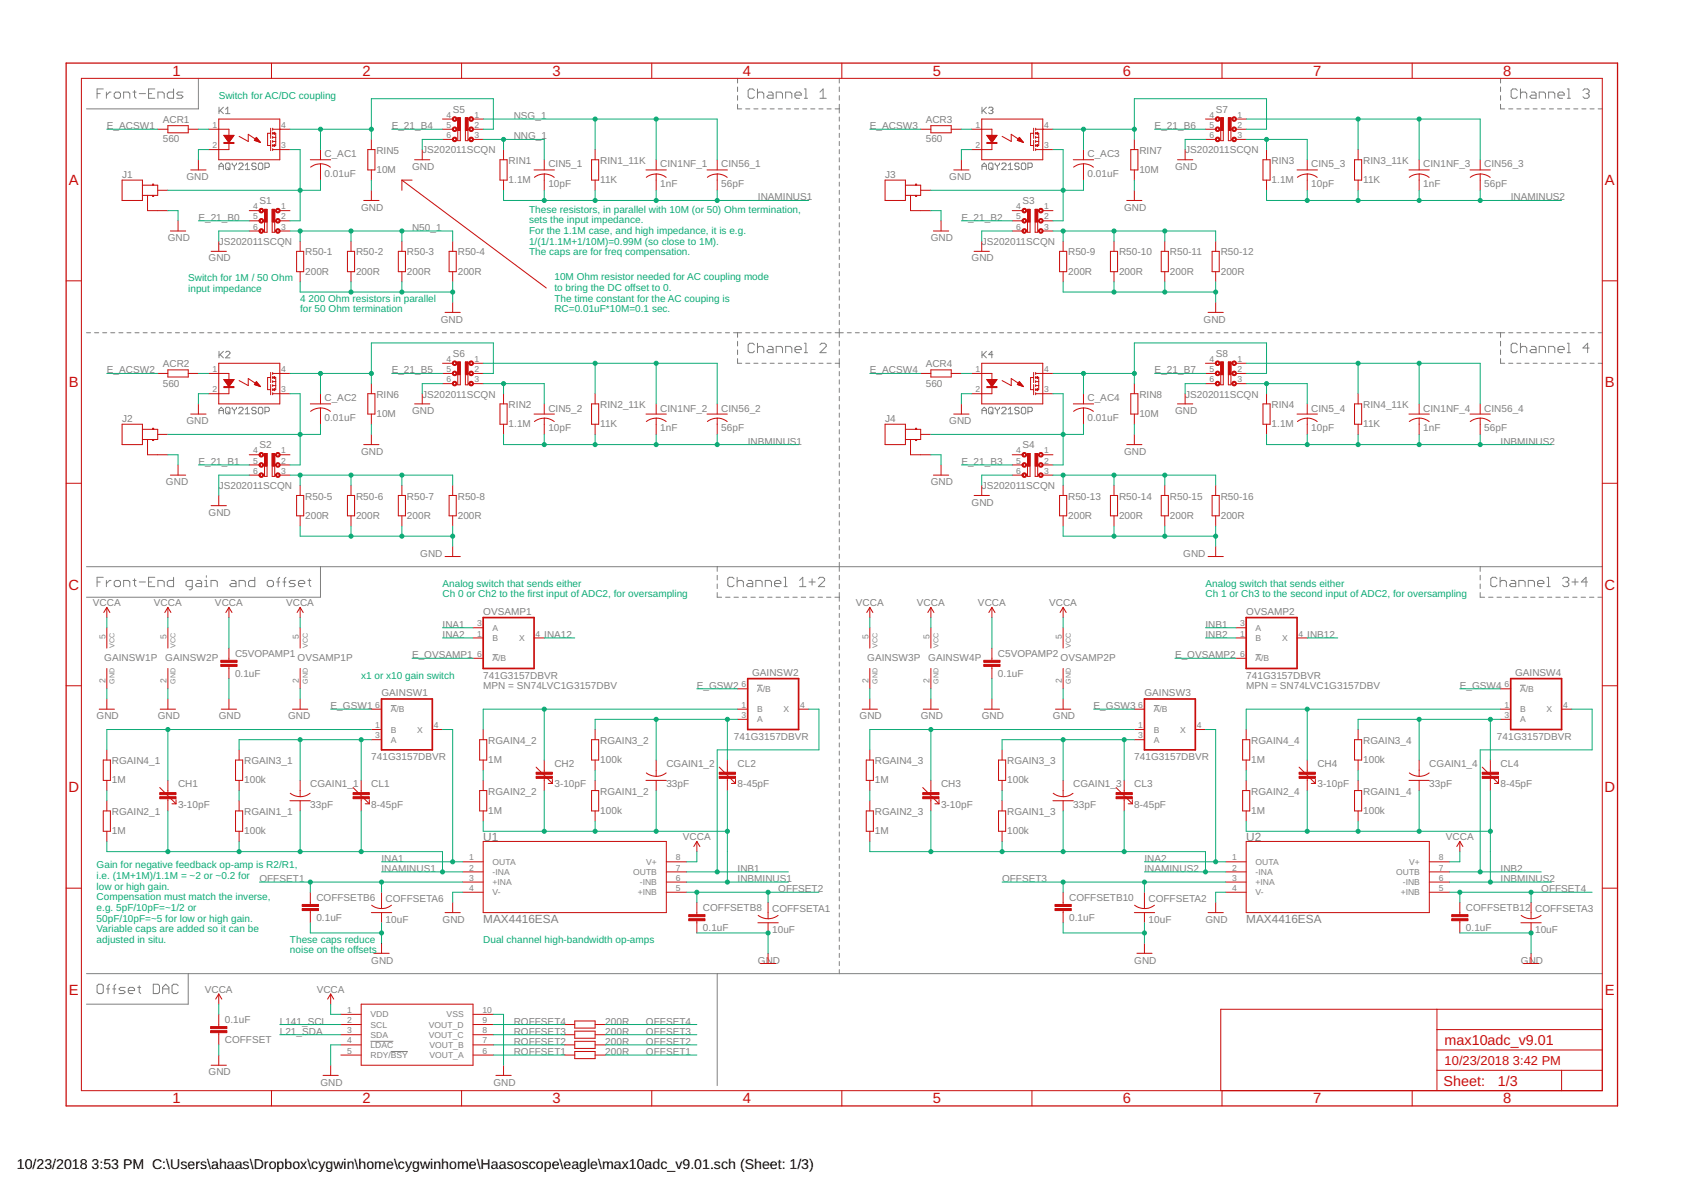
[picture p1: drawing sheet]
<svg xmlns="http://www.w3.org/2000/svg" width="420mm" height="297mm" viewBox="0 0 420 297" stroke-linecap="round" stroke-linejoin="round" font-family="sans-serif">
<defs><g id="words">
<g font-size="3.7" fill="#c90d0c">
<text x="43" y="18.9">1</text>
<text x="90.5" y="18.9">2</text>
<text x="138" y="18.9">3</text>
<text x="185.4" y="18.9">4</text>
<text x="232.9" y="18.9">5</text>
<text x="280.3" y="18.9">6</text>
<text x="327.8" y="18.9">7</text>
<text x="375.3" y="18.9">8</text>
<text x="17.2" y="46.1">A</text>
<text x="400.7" y="46.1">A</text>
<text x="17.2" y="96.7">B</text>
<text x="400.7" y="96.7">B</text>
<text x="17.1" y="147.2">C</text>
<text x="400.6" y="147.2">C</text>
<text x="17.1" y="197.7">D</text>
<text x="400.6" y="197.7">D</text>
<text x="17.2" y="248.3">E</text>
<text x="400.7" y="248.3">E</text>
<text x="43" y="275.4">1</text>
<text x="90.5" y="275.4">2</text>
<text x="138" y="275.4">3</text>
<text x="185.4" y="275.4">4</text>
<text x="232.9" y="275.4">5</text>
<text x="280.3" y="275.4">6</text>
<text x="327.8" y="275.4">7</text>
<text x="375.3" y="275.4">8</text>
</g>
<g font-size="3.6" fill="#c90d0c">
<text x="360.6" y="260.8">max10adc_v9.01</text>
<text x="360.4" y="271.1">Sheet:</text>
<text x="374" y="271">1/3</text>
</g>
<g font-size="3.5">
<text x="4.2" y="291.8">10/23/2018</text>
<text x="22.9" y="291.8">3:53 PM C:\Users\ahaas\Dropbox\cygwin\home\cygwinhome\Haasoscope\eagle\max10adc_v9.01.sch (Sheet: 1/3)</text>
</g>
<g font-size="3.2" fill="#c90d0c">
<text x="360.6" y="265.9">10/23/2018</text>
<text x="377.7" y="265.9">3:42 PM</text>
</g>
<g font-size="2.9" fill="#808080">
<text x="120.6" y="210">U1</text>
<text x="311.1" y="210">U2</text>
<text x="120.6" y="230.3">MAX4416ESA</text>
<text x="311.1" y="230.3">MAX4416ESA</text>
</g>
<g font-size="2.5" fill="#0dab76">
<text x="54.6" y="24.6">Switch for AC/DC coupling</text>
<text x="132.1" y="53.1">These resistors, in parallel with 10M (or 50) Ohm termination,</text>
<text x="132.1" y="55.7">sets the input impedance.</text>
<text x="132.1" y="58.4">For the 1.1M case, and high impedance, it is e.g.</text>
<text x="132.1" y="61.1">1/(1/1.1M+1/10M)=0.99M (so close to 1M).</text>
<text x="132.1" y="63.7">The caps are for freq compensation.</text>
<text x="47" y="70.2">Switch for 1M / 50 Ohm</text>
<text x="138.4" y="70">10M Ohm resistor needed for AC coupling mode</text>
<text x="47" y="72.9">input impedance</text>
<text x="74.9" y="75.3">4</text>
<text x="74.9" y="78">for 50 Ohm termination</text>
<text x="77" y="75.3">200 Ohm resistors in parallel</text>
<text x="138.4" y="72.6">to bring the DC offset to 0.</text>
<text x="138.4" y="75.3">The time constant for the AC couping is</text>
<text x="138.4" y="78">RC=0.01uF*10M=0.1 sec.</text>
<text x="110.5" y="146.4">Analog switch that sends either</text>
<text x="110.5" y="149.1">Ch 0 or Ch2 to the first input of ADC2, for oversampling</text>
<text x="301" y="146.4">Analog switch that sends either</text>
<text x="301" y="149.1">Ch 1 or Ch3 to the second input of ADC2, for oversampling</text>
<text x="90.2" y="169.4">x1 or x10 gain switch</text>
<text x="24.1" y="216.8">Gain for negative feedback op-amp is R2/R1,</text>
<text x="24.1" y="219.4">i.e. (1M+1M)/1.1M = ~2 or ~0.2 for</text>
<text x="24.1" y="222.1">low or high gain.</text>
<text x="24.1" y="224.8">Compensation must match the inverse,</text>
<text x="24.1" y="227.4">e.g. 5pF/10pF=~1/2 or</text>
<text x="24.1" y="230.1">50pF/10pF=~5 for low or high gain.</text>
<text x="24.1" y="232.8">Variable caps are added so it can be</text>
<text x="24.1" y="235.4">adjusted in situ.</text>
<text x="72.4" y="235.3">These caps reduce</text>
<text x="72.4" y="238">noise on the offsets</text>
<text x="120.6" y="235.4">Dual channel high-bandwidth op-amps</text>
</g>
<g font-size="2.5" fill="#808080">
<text x="113" y="28.1">S5</text>
<text x="128.3" y="29.7">NSG_1</text>
<text x="303.5" y="28.1">S7</text>
<text x="26.7" y="32.3">E_ACSW1</text>
<text x="40.6" y="35.6">560</text>
<text x="40.6" y="30.8">ACR1</text>
<text x="97.8" y="32.3">E_21_B4</text>
<text x="128.3" y="34.8">NNG_1</text>
<text x="217.1" y="32.3">E_ACSW3</text>
<text x="231.1" y="35.6">560</text>
<text x="231.1" y="30.8">ACR3</text>
<text x="288.3" y="32.3">E_21_B6</text>
<text x="81" y="39.2">C_AC1</text>
<text x="94" y="38.4">RIN5</text>
<text x="105.4" y="38.3">JS202011SCQN</text>
<text x="127" y="40.9">RIN1</text>
<text x="136.9" y="41.8">CIN5_1</text>
<text x="149.8" y="40.9">RIN1_11K</text>
<text x="164.8" y="41.8">CIN1NF_1</text>
<text x="180.1" y="41.8">CIN56_1</text>
<text x="271.5" y="39.2">C_AC3</text>
<text x="284.4" y="38.4">RIN7</text>
<text x="295.9" y="38.3">JS202011SCQN</text>
<text x="317.5" y="40.9">RIN3</text>
<text x="327.4" y="41.8">CIN5_3</text>
<text x="340.3" y="40.9">RIN3_11K</text>
<text x="355.3" y="41.8">CIN1NF_3</text>
<text x="370.5" y="41.8">CIN56_3</text>
<text x="30.5" y="44.4">J1</text>
<text x="46.5" y="45">GND</text>
<text x="81" y="44.1">0.01uF</text>
<text x="94" y="43.2">10M</text>
<text x="102.9" y="42.4">GND</text>
<text x="127" y="45.7">1.1M</text>
<text x="136.9" y="46.6">10pF</text>
<text x="149.8" y="45.7">11K</text>
<text x="164.8" y="46.6">1nF</text>
<text x="180.1" y="46.6">56pF</text>
<text x="221" y="44.4">J3</text>
<text x="237" y="45">GND</text>
<text x="271.5" y="44.1">0.01uF</text>
<text x="284.4" y="43.2">10M</text>
<text x="293.3" y="42.4">GND</text>
<text x="317.5" y="45.7">1.1M</text>
<text x="327.4" y="46.6">10pF</text>
<text x="340.3" y="45.7">11K</text>
<text x="355.3" y="46.6">1nF</text>
<text x="370.5" y="46.6">56pF</text>
<text x="64.8" y="51">S1</text>
<text x="90.2" y="52.6">GND</text>
<text x="189.2" y="50">INAMINUS1</text>
<text x="255.2" y="51">S3</text>
<text x="280.6" y="52.6">GND</text>
<text x="377.1" y="50">INAMINUS2</text>
<text x="49.5" y="55.1">E_21_B0</text>
<text x="102.9" y="57.7">N50_1</text>
<text x="240" y="55.1">E_21_B2</text>
<text x="41.9" y="60.2">GND</text>
<text x="52.1" y="65.3">GND</text>
<text x="54.6" y="61.1">JS202011SCQN</text>
<text x="76.2" y="63.8">R50-1</text>
<text x="88.9" y="63.8">R50-2</text>
<text x="101.6" y="63.8">R50-3</text>
<text x="114.3" y="63.8">R50-4</text>
<text x="232.4" y="60.2">GND</text>
<text x="242.5" y="65.3">GND</text>
<text x="245.1" y="61.1">JS202011SCQN</text>
<text x="266.7" y="63.8">R50-9</text>
<text x="279.4" y="63.8">R50-10</text>
<text x="292.1" y="63.8">R50-11</text>
<text x="304.8" y="63.8">R50-12</text>
<text x="76.2" y="68.6">200R</text>
<text x="88.9" y="68.6">200R</text>
<text x="101.6" y="68.6">200R</text>
<text x="114.3" y="68.6">200R</text>
<text x="266.7" y="68.6">200R</text>
<text x="279.4" y="68.6">200R</text>
<text x="292.1" y="68.6">200R</text>
<text x="304.8" y="68.6">200R</text>
<text x="110" y="80.5">GND</text>
<text x="300.5" y="80.5">GND</text>
<text x="113" y="89.1">S6</text>
<text x="303.5" y="89.1">S8</text>
<text x="26.7" y="93.2">E_ACSW2</text>
<text x="40.6" y="91.7">ACR2</text>
<text x="97.8" y="93.2">E_21_B5</text>
<text x="217.1" y="93.2">E_ACSW4</text>
<text x="231.1" y="91.7">ACR4</text>
<text x="288.3" y="93.2">E_21_B7</text>
<text x="40.6" y="96.5">560</text>
<text x="81" y="100.2">C_AC2</text>
<text x="94" y="99.3">RIN6</text>
<text x="105.4" y="99.2">JS202011SCQN</text>
<text x="127" y="101.9">RIN2</text>
<text x="149.8" y="101.9">RIN2_11K</text>
<text x="231.1" y="96.5">560</text>
<text x="271.5" y="100.2">C_AC4</text>
<text x="284.4" y="99.3">RIN8</text>
<text x="295.9" y="99.2">JS202011SCQN</text>
<text x="317.5" y="101.9">RIN4</text>
<text x="340.3" y="101.9">RIN4_11K</text>
<text x="30.5" y="105.4">J2</text>
<text x="46.5" y="105.9">GND</text>
<text x="81" y="105">0.01uF</text>
<text x="94" y="104.1">10M</text>
<text x="102.9" y="103.4">GND</text>
<text x="127" y="106.7">1.1M</text>
<text x="136.9" y="107.6">10pF</text>
<text x="136.9" y="102.7">CIN5_2</text>
<text x="149.8" y="106.7">11K</text>
<text x="164.8" y="107.6">1nF</text>
<text x="164.8" y="102.7">CIN1NF_2</text>
<text x="180.1" y="107.6">56pF</text>
<text x="180.1" y="102.7">CIN56_2</text>
<text x="221" y="105.4">J4</text>
<text x="237" y="105.9">GND</text>
<text x="271.5" y="105">0.01uF</text>
<text x="284.4" y="104.1">10M</text>
<text x="293.3" y="103.4">GND</text>
<text x="317.5" y="106.7">1.1M</text>
<text x="327.4" y="107.6">10pF</text>
<text x="327.4" y="102.7">CIN5_4</text>
<text x="340.3" y="106.7">11K</text>
<text x="355.3" y="107.6">1nF</text>
<text x="355.3" y="102.7">CIN1NF_4</text>
<text x="370.5" y="107.6">56pF</text>
<text x="370.5" y="102.7">CIN56_4</text>
<text x="64.8" y="111.9">S2</text>
<text x="90.2" y="113.5">GND</text>
<text x="186.7" y="111">INBMINUS1</text>
<text x="255.2" y="111.9">S4</text>
<text x="280.6" y="113.5">GND</text>
<text x="374.6" y="111">INBMINUS2</text>
<text x="49.5" y="116.1">E_21_B1</text>
<text x="240" y="116.1">E_21_B3</text>
<text x="41.4" y="121.1">GND</text>
<text x="54.6" y="122.1">JS202011SCQN</text>
<text x="76.2" y="124.7">R50-5</text>
<text x="88.9" y="124.7">R50-6</text>
<text x="101.6" y="124.7">R50-7</text>
<text x="114.3" y="124.7">R50-8</text>
<text x="232.4" y="121.1">GND</text>
<text x="245.1" y="122.1">JS202011SCQN</text>
<text x="266.7" y="124.7">R50-13</text>
<text x="279.4" y="124.7">R50-14</text>
<text x="292.1" y="124.7">R50-15</text>
<text x="304.8" y="124.7">R50-16</text>
<text x="52.1" y="128.8">GND</text>
<text x="76.2" y="129.5">200R</text>
<text x="88.9" y="129.5">200R</text>
<text x="101.6" y="129.5">200R</text>
<text x="114.3" y="129.5">200R</text>
<text x="242.5" y="126.2">GND</text>
<text x="266.7" y="129.5">200R</text>
<text x="279.4" y="129.5">200R</text>
<text x="292.1" y="129.5">200R</text>
<text x="304.8" y="129.5">200R</text>
<text x="104.9" y="138.9">GND</text>
<text x="295.4" y="138.9">GND</text>
<text x="23.2" y="151.4">VCCA</text>
<text x="38.4" y="151.4">VCCA</text>
<text x="53.7" y="151.4">VCCA</text>
<text x="71.5" y="151.4">VCCA</text>
<text x="120.6" y="153.5">OVSAMP1</text>
<text x="213.7" y="151.4">VCCA</text>
<text x="228.9" y="151.4">VCCA</text>
<text x="244.2" y="151.4">VCCA</text>
<text x="261.9" y="151.4">VCCA</text>
<text x="311.1" y="153.5">OVSAMP2</text>
<text x="110.5" y="159.2">INA2</text>
<text x="110.5" y="156.7">INA1</text>
<text x="135.9" y="159.2">INA12</text>
<text x="301" y="156.7">INB1</text>
<text x="301" y="159.2">INB2</text>
<text x="326.4" y="159.2">INB12</text>
<text x="26" y="165">GAINSW1P</text>
<text x="41.3" y="165">GAINSW2P</text>
<text x="58.7" y="163.9">C5VOPAMP1</text>
<text x="74.3" y="165">OVSAMP1P</text>
<text x="102.9" y="164.3">E_OVSAMP1</text>
<text x="216.5" y="165">GAINSW3P</text>
<text x="231.7" y="165">GAINSW4P</text>
<text x="249.1" y="163.9">C5VOPAMP2</text>
<text x="264.8" y="165">OVSAMP2P</text>
<text x="293.3" y="164.3">E_OVSAMP2</text>
<text x="58.7" y="169">0.1uF</text>
<text x="95.2" y="173.8">GAINSW1</text>
<text x="120.6" y="171.9">MPN = SN74LVC1G3157DBV</text>
<text x="120.6" y="169.4">741G3157DBVR</text>
<text x="174" y="171.9">E_GSW2</text>
<text x="187.8" y="168.8">GAINSW2</text>
<text x="249.1" y="169">0.1uF</text>
<text x="285.7" y="173.8">GAINSW3</text>
<text x="311.1" y="171.9">MPN = SN74LVC1G3157DBV</text>
<text x="311.1" y="169.4">741G3157DBVR</text>
<text x="364.4" y="171.9">E_GSW4</text>
<text x="378.2" y="168.8">GAINSW4</text>
<text x="24.1" y="179.6">GND</text>
<text x="39.4" y="179.6">GND</text>
<text x="54.6" y="179.6">GND</text>
<text x="71.9" y="179.6">GND</text>
<text x="82.5" y="177">E_GSW1</text>
<text x="214.6" y="179.6">GND</text>
<text x="229.8" y="179.6">GND</text>
<text x="245.1" y="179.6">GND</text>
<text x="262.9" y="179.6">GND</text>
<text x="273" y="177">E_GSW3</text>
<text x="121.9" y="185.7">RGAIN4_2</text>
<text x="149.8" y="185.7">RGAIN3_2</text>
<text x="183.2" y="184.6">741G3157DBVR</text>
<text x="312.4" y="185.7">RGAIN4_4</text>
<text x="340.3" y="185.7">RGAIN3_4</text>
<text x="373.7" y="184.6">741G3157DBVR</text>
<text x="27.9" y="190.8">RGAIN4_1</text>
<text x="61" y="190.8">RGAIN3_1</text>
<text x="92.7" y="189.7">741G3157DBVR</text>
<text x="121.9" y="190.5">1M</text>
<text x="138.4" y="191.5">CH2</text>
<text x="149.8" y="190.5">100k</text>
<text x="166.4" y="191.5">CGAIN1_2</text>
<text x="184.1" y="191.5">CL2</text>
<text x="218.4" y="190.8">RGAIN4_3</text>
<text x="251.4" y="190.8">RGAIN3_3</text>
<text x="283.2" y="189.7">741G3157DBVR</text>
<text x="312.4" y="190.5">1M</text>
<text x="328.9" y="191.5">CH4</text>
<text x="340.3" y="190.5">100k</text>
<text x="356.8" y="191.5">CGAIN1_4</text>
<text x="374.6" y="191.5">CL4</text>
<text x="27.9" y="195.6">1M</text>
<text x="44.4" y="196.6">CH1</text>
<text x="61" y="195.6">100k</text>
<text x="77.5" y="196.6">CGAIN1_1</text>
<text x="92.7" y="196.6">CL1</text>
<text x="138.4" y="196.6">3-10pF</text>
<text x="166.4" y="196.6">33pF</text>
<text x="184.1" y="196.6">8-45pF</text>
<text x="218.4" y="195.6">1M</text>
<text x="234.9" y="196.6">CH3</text>
<text x="251.4" y="195.6">100k</text>
<text x="267.9" y="196.6">CGAIN1_3</text>
<text x="283.2" y="196.6">CL3</text>
<text x="328.9" y="196.6">3-10pF</text>
<text x="356.8" y="196.6">33pF</text>
<text x="374.6" y="196.6">8-45pF</text>
<text x="27.9" y="203.4">RGAIN2_1</text>
<text x="44.4" y="201.6">3-10pF</text>
<text x="61" y="203.4">RGAIN1_1</text>
<text x="77.5" y="201.6">33pF</text>
<text x="92.7" y="201.6">8-45pF</text>
<text x="121.9" y="203.2">1M</text>
<text x="121.9" y="198.4">RGAIN2_2</text>
<text x="149.8" y="203.2">100k</text>
<text x="149.8" y="198.4">RGAIN1_2</text>
<text x="218.4" y="203.4">RGAIN2_3</text>
<text x="234.9" y="201.6">3-10pF</text>
<text x="251.4" y="203.4">RGAIN1_3</text>
<text x="267.9" y="201.6">33pF</text>
<text x="283.2" y="201.6">8-45pF</text>
<text x="312.4" y="203.2">1M</text>
<text x="312.4" y="198.4">RGAIN2_4</text>
<text x="340.3" y="203.2">100k</text>
<text x="340.3" y="198.4">RGAIN1_4</text>
<text x="27.9" y="208.2">1M</text>
<text x="61" y="208.2">100k</text>
<text x="170.5" y="209.8">VCCA</text>
<text x="218.4" y="208.2">1M</text>
<text x="251.4" y="208.2">100k</text>
<text x="361" y="209.8">VCCA</text>
<text x="95.2" y="215.1">INA1</text>
<text x="285.7" y="215.1">INA2</text>
<text x="64.8" y="220.2">OFFSET1</text>
<text x="95.2" y="217.6">INAMINUS1</text>
<text x="184.1" y="217.6">INB1</text>
<text x="184.1" y="220.2">INBMINUS1</text>
<text x="250.2" y="220.2">OFFSET3</text>
<text x="285.7" y="217.6">INAMINUS2</text>
<text x="374.6" y="217.6">INB2</text>
<text x="374.6" y="220.2">INBMINUS2</text>
<text x="79" y="224.9">COFFSETB6</text>
<text x="96.3" y="225.1">COFFSETA6</text>
<text x="175.5" y="227.4">COFFSETB8</text>
<text x="192.8" y="227.7">COFFSETA1</text>
<text x="194.3" y="222.7">OFFSET2</text>
<text x="266.9" y="224.9">COFFSETB10</text>
<text x="286.7" y="225.1">COFFSETA2</text>
<text x="366" y="227.4">COFFSETB12</text>
<text x="383.2" y="227.7">COFFSETA3</text>
<text x="384.8" y="222.7">OFFSET4</text>
<text x="79" y="230">0.1uF</text>
<text x="96.3" y="230.5">10uF</text>
<text x="110.5" y="230.3">GND</text>
<text x="175.5" y="232.5">0.1uF</text>
<text x="192.8" y="233">10uF</text>
<text x="266.9" y="230">0.1uF</text>
<text x="286.7" y="230.5">10uF</text>
<text x="301" y="230.3">GND</text>
<text x="366" y="232.5">0.1uF</text>
<text x="383.2" y="233">10uF</text>
<text x="92.7" y="240.5">GND</text>
<text x="189.2" y="240.5">GND</text>
<text x="283.2" y="240.5">GND</text>
<text x="379.7" y="240.5">GND</text>
<text x="51.1" y="247.9">VCCA</text>
<text x="79.1" y="247.9">VCCA</text>
<text x="56.1" y="255.4">0.1uF</text>
<text x="69.8" y="255.7">L141_SCL</text>
<text x="128.3" y="255.7">ROFFSET4</text>
<text x="151.1" y="255.7">200R</text>
<text x="161.3" y="255.7">OFFSET4</text>
<text x="56.1" y="260.4">COFFSET</text>
<text x="69.8" y="258.3">L21_SDA</text>
<text x="128.3" y="263.4">ROFFSET1</text>
<text x="128.3" y="260.8">ROFFSET2</text>
<text x="128.3" y="258.3">ROFFSET3</text>
<text x="151.1" y="263.4">200R</text>
<text x="151.1" y="260.8">200R</text>
<text x="151.1" y="258.3">200R</text>
<text x="161.3" y="263.4">OFFSET1</text>
<text x="161.3" y="260.8">OFFSET2</text>
<text x="161.3" y="258.3">OFFSET3</text>
<text x="52.1" y="268.4">GND</text>
<text x="80" y="271">GND</text>
<text x="123.2" y="271">GND</text>
</g>
<g font-size="2.1" fill="#808080">
<text x="111.5" y="29.4">4</text>
<text x="118.5" y="29.4">1</text>
<text x="302" y="29.4">4</text>
<text x="308.9" y="29.4">1</text>
<text x="53.1" y="31.9">1</text>
<text x="70.2" y="31.9">4</text>
<text x="111.5" y="31.9">5</text>
<text x="111.5" y="34.4">6</text>
<text x="118.5" y="31.9">2</text>
<text x="118.5" y="34.4">3</text>
<text x="243.5" y="31.9">1</text>
<text x="260.7" y="31.9">4</text>
<text x="302" y="31.9">5</text>
<text x="302" y="34.4">6</text>
<text x="308.9" y="31.9">2</text>
<text x="308.9" y="34.4">3</text>
<text x="53.1" y="37">2</text>
<text x="70.2" y="37">3</text>
<text x="243.5" y="37">2</text>
<text x="260.7" y="37">3</text>
<text x="63.2" y="52.2">4</text>
<text x="70.2" y="52.2">1</text>
<text x="253.7" y="52.2">4</text>
<text x="260.7" y="52.2">1</text>
<text x="63.2" y="54.8">5</text>
<text x="63.2" y="57.3">6</text>
<text x="70.2" y="54.8">2</text>
<text x="70.2" y="57.3">3</text>
<text x="253.7" y="54.8">5</text>
<text x="253.7" y="57.3">6</text>
<text x="260.7" y="54.8">2</text>
<text x="260.7" y="57.3">3</text>
<text x="53.1" y="92.9">1</text>
<text x="70.2" y="92.9">4</text>
<text x="111.5" y="90.3">4</text>
<text x="111.5" y="92.9">5</text>
<text x="111.5" y="95.4">6</text>
<text x="118.5" y="90.3">1</text>
<text x="118.5" y="92.9">2</text>
<text x="118.5" y="95.4">3</text>
<text x="243.5" y="92.9">1</text>
<text x="260.7" y="92.9">4</text>
<text x="302" y="90.3">4</text>
<text x="302" y="92.9">5</text>
<text x="302" y="95.4">6</text>
<text x="308.9" y="90.3">1</text>
<text x="308.9" y="92.9">2</text>
<text x="308.9" y="95.4">3</text>
<text x="53.1" y="97.9">2</text>
<text x="70.2" y="97.9">3</text>
<text x="243.5" y="97.9">2</text>
<text x="260.7" y="97.9">3</text>
<text x="63.2" y="113.2">4</text>
<text x="70.2" y="113.2">1</text>
<text x="253.7" y="113.2">4</text>
<text x="260.7" y="113.2">1</text>
<text x="63.2" y="115.7">5</text>
<text x="63.2" y="118.2">6</text>
<text x="70.2" y="115.7">2</text>
<text x="70.2" y="118.2">3</text>
<text x="253.7" y="115.7">5</text>
<text x="253.7" y="118.2">6</text>
<text x="260.7" y="115.7">2</text>
<text x="260.7" y="118.2">3</text>
<text x="26.3" y="159.4" transform="rotate(-90 26.3 159.4)">5</text>
<text x="41.6" y="159.4" transform="rotate(-90 41.6 159.4)">5</text>
<text x="74.6" y="159.4" transform="rotate(-90 74.6 159.4)">5</text>
<text x="119.1" y="156.3">3</text>
<text x="119.1" y="158.9">1</text>
<text x="123" y="157.5">A</text>
<text x="123" y="160">B</text>
<text x="129.6" y="160">X</text>
<text x="133.7" y="158.9">4</text>
<text x="216.8" y="159.4" transform="rotate(-90 216.8 159.4)">5</text>
<text x="232" y="159.4" transform="rotate(-90 232 159.4)">5</text>
<text x="265" y="159.4" transform="rotate(-90 265 159.4)">5</text>
<text x="309.6" y="156.3">3</text>
<text x="309.6" y="158.9">1</text>
<text x="313.5" y="157.5">A</text>
<text x="313.5" y="160">B</text>
<text x="320.1" y="160">X</text>
<text x="324.2" y="158.9">4</text>
<text x="119.1" y="164">6</text>
<text x="123" y="165.1">A/B</text>
<text x="309.6" y="164">6</text>
<text x="313.5" y="165.1">A/B</text>
<text x="26.3" y="170.4" transform="rotate(-90 26.3 170.4)">2</text>
<text x="41.6" y="170.4" transform="rotate(-90 41.6 170.4)">2</text>
<text x="74.6" y="170.4" transform="rotate(-90 74.6 170.4)">2</text>
<text x="185.1" y="171.6">6</text>
<text x="189" y="172.7">A/B</text>
<text x="216.8" y="170.4" transform="rotate(-90 216.8 170.4)">2</text>
<text x="232" y="170.4" transform="rotate(-90 232 170.4)">2</text>
<text x="265" y="170.4" transform="rotate(-90 265 170.4)">2</text>
<text x="375.6" y="171.6">6</text>
<text x="379.5" y="172.7">A/B</text>
<text x="93.7" y="176.7">6</text>
<text x="97.6" y="177.8">A/B</text>
<text x="185.1" y="179.2">3</text>
<text x="185.1" y="176.7">1</text>
<text x="189" y="177.8">B</text>
<text x="195.6" y="177.8">X</text>
<text x="199.7" y="176.7">4</text>
<text x="284.2" y="176.7">6</text>
<text x="288.1" y="177.8">A/B</text>
<text x="375.6" y="179.2">3</text>
<text x="375.6" y="176.7">1</text>
<text x="379.5" y="177.8">B</text>
<text x="386.1" y="177.8">X</text>
<text x="390.2" y="176.7">4</text>
<text x="93.7" y="184.3">3</text>
<text x="93.7" y="181.7">1</text>
<text x="97.6" y="185.4">A</text>
<text x="97.6" y="182.9">B</text>
<text x="104.2" y="182.9">X</text>
<text x="108.3" y="181.7">4</text>
<text x="189" y="180.3">A</text>
<text x="284.2" y="184.3">3</text>
<text x="284.2" y="181.7">1</text>
<text x="288.1" y="185.4">A</text>
<text x="288.1" y="182.9">B</text>
<text x="294.7" y="182.9">X</text>
<text x="298.8" y="181.7">4</text>
<text x="379.5" y="180.3">A</text>
<text x="117.1" y="214.8">1</text>
<text x="123" y="215.9">OUTA</text>
<text x="161.3" y="215.9">V+</text>
<text x="168.7" y="214.8">8</text>
<text x="307.6" y="214.8">1</text>
<text x="313.5" y="215.9">OUTA</text>
<text x="351.8" y="215.9">V+</text>
<text x="359.2" y="214.8">8</text>
<text x="117.1" y="217.3">2</text>
<text x="117.1" y="219.8">3</text>
<text x="123" y="218.4">-INA</text>
<text x="123" y="220.9">+INA</text>
<text x="158.1" y="218.4">OUTB</text>
<text x="159.7" y="220.9">-INB</text>
<text x="168.7" y="219.8">6</text>
<text x="168.7" y="217.3">7</text>
<text x="307.6" y="217.3">2</text>
<text x="307.6" y="219.8">3</text>
<text x="313.5" y="218.4">-INA</text>
<text x="313.5" y="220.9">+INA</text>
<text x="348.5" y="218.4">OUTB</text>
<text x="350.2" y="220.9">-INB</text>
<text x="359.2" y="219.8">6</text>
<text x="359.2" y="217.3">7</text>
<text x="117.1" y="222.4">4</text>
<text x="123" y="223.5">V-</text>
<text x="159.2" y="223.5">+INB</text>
<text x="168.7" y="222.4">5</text>
<text x="307.6" y="222.4">4</text>
<text x="313.5" y="223.5">V-</text>
<text x="349.7" y="223.5">+INB</text>
<text x="359.2" y="222.4">5</text>
<text x="86.6" y="252.8">1</text>
<text x="86.6" y="255.4">2</text>
<text x="86.6" y="257.9">3</text>
<text x="92.5" y="254">VDD</text>
<text x="92.5" y="256.5">SCL</text>
<text x="107.1" y="256.5">VOUT_D</text>
<text x="111.5" y="254">VSS</text>
<text x="120.4" y="257.9">8</text>
<text x="120.4" y="255.4">9</text>
<text x="120.4" y="252.8">10</text>
<text x="86.6" y="260.5">4</text>
<text x="86.6" y="263">5</text>
<text x="92.5" y="259">SDA</text>
<text x="92.5" y="261.6">LDAC</text>
<text x="107.1" y="259">VOUT_C</text>
<text x="107.2" y="261.6">VOUT_B</text>
<text x="120.4" y="263">6</text>
<text x="120.4" y="260.5">7</text>
<text x="92.5" y="264.1">RDY/BSY</text>
<text x="107.2" y="264.1">VOUT_A</text>
</g>
<g font-size="1.8" fill="#808080">
<text x="28.6" y="161.8" transform="rotate(-90 28.6 161.8)">VCC</text>
<text x="43.8" y="161.8" transform="rotate(-90 43.8 161.8)">VCC</text>
<text x="76.8" y="161.8" transform="rotate(-90 76.8 161.8)">VCC</text>
<text x="219.1" y="161.8" transform="rotate(-90 219.1 161.8)">VCC</text>
<text x="234.3" y="161.8" transform="rotate(-90 234.3 161.8)">VCC</text>
<text x="267.3" y="161.8" transform="rotate(-90 267.3 161.8)">VCC</text>
<text x="28.6" y="170.7" transform="rotate(-90 28.6 170.7)">GND</text>
<text x="43.8" y="170.7" transform="rotate(-90 43.8 170.7)">GND</text>
<text x="76.8" y="170.7" transform="rotate(-90 76.8 170.7)">GND</text>
<text x="219.1" y="170.7" transform="rotate(-90 219.1 170.7)">GND</text>
<text x="234.3" y="170.7" transform="rotate(-90 234.3 170.7)">GND</text>
<text x="267.3" y="170.7" transform="rotate(-90 267.3 170.7)">GND</text>
</g>
</g></defs>
<g fill="none" stroke="#808080" stroke-width=".25">
<path d="M49.5 19.6v7.6h-27.9M184.1 19.6v1.1M209.5 19.6v1.1M374.6 19.6v1.1M24.2 23.4h.8M25.8 22.2h-1.6v2.3M26.6 23v1.5M27.7 23h-.4l-.7 .7M28.5 23.4l.4-.4h.8l.4 .4v.8l-.4 .3h-.8l-.4-.3zM30.9 24.5v-1.5h1.1l.4 .4v1.1M33.2 23h.8M33.6 22.6v1.6l.4 .3"/>
<path d="M34.8 23.4h1.5M37.1 23.4h.8M38.7 22.2h-1.6v2.3h1.6M39.4 24.5v-1.5h1.2l.4 .4v1.1M43.3 22.2v2.3h-1.1l-.4-.3v-.8l.4-.4h1.1M45.7 23h-1.2l-.4 .4 .4 .3h.8l.4 .5-.4 .3h-1.2M54.7 26.8v1.6M54.9 27.6l.9 .8M55.8 26.8l-1.1 1M56.3 27.3l.6-.5v1.6M56.3 28.4h1.1M184.1 26v1.2h1.1"/>
<path d="M184.1 21.7v1.2M184.1 23.9v1.1M186.2 27.2h1M188.2 27.2h1M188.3 22.6l-.4-.4h-.7l-.4 .4v1.6l.4 .3h.7l.4-.3M189.1 23.4l.4-.4h.8l.4 .4v1.1M189.1 22.2v2.3M190.2 27.2h1.1M191.8 23h.8l.4 .4v1.1h-1.2l-.3-.3 .3-.5h1.2M192.3 27.2h1M193.8 24.5v-1.5h1.2l.3 .4v1.1M194.3 27.2h1"/>
<path d="M196.1 24.5v-1.5h1.2l.4 .4v1.1M196.3 27.2h1M198.4 27.2h1M198.5 23.7h1.5v-.3l-.4-.4h-.7l-.4 .4v.8l.4 .3h.7M200.4 27.2h1M200.8 22.2h.4v2.3M200.8 24.5h.8M202.4 27.2h1M204.4 27.2h1.1M204.7 24.5h1.6M204.7 23l.8-.8v2.3M206.5 27.2h1"/>
<path d="M208.5 27.2h1M209.5 21.7v1.2M209.5 23.9v1.1M209.5 26v2.2M209.5 29.2v1M209.5 31.2v1.1M209.5 33.3v1M209.5 35.3v1M209.5 37.3v1.1M209.5 39.4v1M245.2 26.8v1.6M245.4 27.6l.9 .8"/>
<path d="M246.3 26.8l-1.1 1M246.8 27l.3-.2h.5l.3 .2-.3 .6M247.3 27.6h.3M247.6 27.6l.3 .2v.3l-.3 .3h-.5l-.3-.3M374.6 26v1.2h1M374.6 21.7v1.2M374.6 23.9v1.1M376.6 27.2h1.1M378.7 27.2h1M378.8 22.6l-.4-.4h-.8l-.3 .4v1.6l.3 .3h.8l.4-.3M379.6 23.4l.4-.4h.8l.3 .4v1.1M379.6 22.2v2.3"/>
<path d="M380.7 27.2h1M382.3 23h.8l.4 .4v1.1h-1.2l-.4-.3 .4-.5h1.2M382.7 27.2h1.1M384.3 24.5v-1.5h1.1l.4 .4v1.1M384.8 27.2h1M386.6 24.5v-1.5h1.2l.4 .4v1.1M386.8 27.2h1M388.8 27.2h1M388.9 23.7h1.6v-.3l-.4-.4h-.8l-.4 .4v.8l.4 .3h.8M390.8 27.2h1.1M391.3 22.2h.4v2.3M391.3 24.5h.7"/>
<path d="M392.9 27.2h1M394.9 27.2h1M395.2 22.6l.4-.4h.7l.4 .4v.4l-.4 .4M396 23.4h.3M396.3 23.4l.4 .3v.5l-.4 .3h-.7l-.4-.3M396.9 27.2h1.1M399 27.2h1M54.7 42.3v-1l.5-.6 .6 .6v1M54.7 41.5h1.1M56.6 40.7h.5l.3 .3v1.1l-.3 .2h-.5l-.3-.2v-1.1zM56.9 41.8l.5 .5M58 40.7v.3l.5 .5"/>
<path d="M58.5 41.5v.8M59 40.7v.3l-.5 .5M59.6 41l.3-.3h.5l.3 .3v.3l-1.1 1h1.1M61.2 42.3h1.1M61.2 41.3l.6-.6v1.6M63.9 41l-.2-.3h-.6l-.2 .3 .2 .5h.6l.2 .3v.3l-.2 .2h-.6l-.2-.2M64.8 40.7h.5l.3 .3v1.1l-.3 .2h-.5l-.3-.2v-1.1zM66.1 41.8h.9l.2-.3v-.5l-.2-.3h-.9v1.6M209.5 41.4v1M209.5 43.4v1M209.5 45.5v1M209.5 47.5v1"/>
<path d="M209.5 49.5v1M209.5 51.6v1M209.5 53.6v1M209.5 55.6v1M209.5 57.6v1.1M209.5 59.7v1M245.2 41.5h1.1M245.2 42.3v-1l.5-.6 .6 .6v1M247.1 40.7h.5l.3 .3v1.1l-.3 .2h-.5l-.3-.2v-1.1zM247.3 41.8l.6 .5M248.4 40.7v.3l.6 .5M249 41.5v.8"/>
<path d="M249.5 40.7v.3l-.5 .5M250.1 41l.2-.3h.6l.3 .3v.3l-1.1 1h1.1M251.7 42.3h1.1M251.7 41.3l.5-.6v1.6M254.4 41l-.3-.3h-.5l-.3 .3 .3 .5h.5l.3 .3v.3l-.3 .2h-.5l-.3-.2M255.2 40.7h.6l.3 .3v1.1l-.3 .2h-.6l-.2-.2v-1.1zM256.6 41.8h.8l.3-.3v-.5l-.3-.3h-.8v1.6M209.5 61.7v1M209.5 63.7v1.1M209.5 65.8v1M209.5 67.8v1M209.5 69.8v1.1"/>
<path d="M209.5 71.9v1M209.5 73.9v1M209.5 75.9v1.1M209.5 78v1M209.5 80v1M21.6 83.1h1M23.6 83.1h1M25.6 83.1h1M27.6 83.1h1.1M29.7 83.1h1M31.7 83.1h1M33.7 83.1h1"/>
<path d="M35.7 83.1h1M37.7 83.1h1.1M39.8 83.1h1M41.8 83.1h1M43.8 83.1h1M45.8 83.1h1M47.8 83.1h1.1M49.8 83.1h1.1M51.9 83.1h1M53.9 83.1h1M54.7 87.7v1.6M54.9 88.5l.9 .8"/>
<path d="M55.8 87.7l-1.1 1.1M55.9 83.1h1M56.3 88l.3-.3h.5l.3 .3v.2l-1.1 1.1h1.1M57.9 83.1h1M59.9 83.1h1.1M62 83.1h1M64 83.1h1M66 83.1h1M68 83.1h1M70 83.1h1.1M72.1 83.1h1M74.1 83.1h1"/>
<path d="M76.1 83.1h1M78.1 83.1h1M80.1 83.1h1.1M82.2 83.1h1M84.2 83.1h1M86.2 83.1h1M88.2 83.1h1M90.2 83.1h1M92.3 83.1h1M94.3 83.1h1M96.3 83.1h1M98.3 83.1h1"/>
<path d="M100.3 83.1h1M102.3 83.1h1.1M104.4 83.1h1M106.4 83.1h1M108.4 83.1h1M110.4 83.1h1M112.4 83.1h1.1M114.5 83.1h1M116.5 83.1h1M118.5 83.1h1M120.5 83.1h1M122.5 83.1h1"/>
<path d="M124.6 83.1h1M126.6 83.1h1M128.6 83.1h1M130.6 83.1h1M132.6 83.1h1M134.7 83.1h1M136.7 83.1h1M138.7 83.1h1M140.7 83.1h1M142.7 83.1h1M144.8 83.1h1M146.8 83.1h1"/>
<path d="M148.8 83.1h1M150.8 83.1h1M152.8 83.1h1M154.8 83.1h1.1M156.9 83.1h1M158.9 83.1h1M160.9 83.1h1M162.9 83.1h1M164.9 83.1h1.1M167 83.1h1M169 83.1h1M171 83.1h1"/>
<path d="M173 83.1h1M175 83.1h1.1M177.1 83.1h1M179.1 83.1h1M181.1 83.1h1M183.1 83.1h2.1M184.1 83.1v1.1M184.1 85.2v1.2M184.1 87.4v1.1M184.1 89.5v1.2h1.1M186.2 83.1h1M186.2 90.7h1"/>
<path d="M188.2 83.1h1M188.2 90.7h1M188.3 86.1l-.4-.4h-.7l-.4 .4v1.5l.4 .4h.7l.4-.4M189.1 85.7v2.3M189.1 86.9l.4-.4h.8l.4 .4v1.1M190.2 83.1h1.1M190.2 90.7h1.1M191.8 86.5h.8l.4 .4v1.1h-1.2l-.3-.4 .3-.4h1.2M192.3 83.1h1M192.3 90.7h1M193.8 88v-1.5h1.2l.3 .4v1.1M194.3 83.1h1"/>
<path d="M194.3 90.7h1M196.1 88v-1.5h1.2l.4 .4v1.1M196.3 83.1h1M196.3 90.7h1M198.4 83.1h1M198.4 90.7h1M198.5 87.2h1.5v-.3l-.4-.4h-.7l-.4 .4v.7l.4 .4h.7M200.4 83.1h1M200.4 90.7h1M200.8 85.7h.4v2.3M200.8 88h.8M202.4 83.1h1"/>
<path d="M202.4 90.7h1M204.4 83.1h1.1M204.4 90.7h1.1M204.7 86.1l.4-.4h.8l.4 .4v.4l-1.6 1.5h1.6M206.5 83.1h1M206.5 90.7h1M208.5 83.1h2M208.5 90.7h1M209.5 82v2.2M209.5 85.2v1.2M209.5 87.4v1.1M209.5 89.5v2.2"/>
<path d="M209.5 92.7v1.1M209.5 94.8v1.1M209.5 96.9v1.1M209.5 99v1M211.5 83.1h1M213.5 83.1h1M215.5 83.1h1M217.5 83.1h1M219.5 83.1h1M221.5 83.1h1M223.5 83.1h1M225.5 83.1h1"/>
<path d="M227.5 83.1h1M229.5 83.1h1M231.5 83.1h1M233.5 83.1h1M235.5 83.1h1M237.5 83.1h1M239.5 83.1h1M241.5 83.1h1M243.5 83.1h1M245.2 87.7v1.6M245.4 88.5l.9 .8M245.6 83.1h.9"/>
<path d="M246.3 87.7l-1.1 1.1M247.5 83.1h1M247.9 88.5h-1.1l.8-.8v1.6M249.6 83.1h.9M251.5 83.1h1M253.6 83.1h1M255.5 83.1h1M257.6 83.1h1M259.5 83.1h1.1M261.6 83.1h1M263.5 83.1h1.1M265.6 83.1h1"/>
<path d="M267.5 83.1h1.1M269.6 83.1h1M271.5 83.1h1.1M273.6 83.1h1M275.6 83.1h1M277.6 83.1h1M279.6 83.1h1M281.6 83.1h1M283.6 83.1h1M285.6 83.1h1M287.6 83.1h1M289.6 83.1h1"/>
<path d="M291.6 83.1h1M293.6 83.1h1M295.6 83.1h1M297.6 83.1h1M299.6 83.1h1M301.6 83.1h1M303.6 83.1h1M305.6 83.1h1M307.6 83.1h1M309.6 83.1h1M311.6 83.1h1M313.6 83.1h1"/>
<path d="M315.6 83.1h1M317.6 83.1h1M319.6 83.1h1M321.6 83.1h1M323.6 83.1h1M325.6 83.1h1M327.6 83.1h1M329.6 83.1h1M331.6 83.1h1M333.6 83.1h1M335.6 83.1h1M337.6 83.1h1"/>
<path d="M339.6 83.1h1M341.6 83.1h1M343.6 83.1h1M345.6 83.1h1M347.6 83.1h1M349.6 83.1h1M351.6 83.1h1M353.6 83.1h1M355.6 83.1h1M357.6 83.1h1M359.6 83.1h1M361.6 83.1h1"/>
<path d="M363.6 83.1h1M365.6 83.1h1M367.6 83.1h1M369.6 83.1h1M371.6 83.1h1M373.6 83.1h2M374.6 89.5v1.2h1M374.6 83.1v1.1M374.6 85.2v1.2M374.6 87.4v1.1M376.6 83.1h1.1M376.6 90.7h1.1"/>
<path d="M378.7 83.1h1M378.7 90.7h1M378.8 86.1l-.4-.4h-.8l-.3 .4v1.5l.3 .4h.8l.4-.4M379.6 85.7v2.3M379.6 86.9l.4-.4h.8l.3 .4v1.1M380.7 83.1h1M380.7 90.7h1M382.3 86.5h.8l.4 .4v1.1h-1.2l-.4-.4 .4-.4h1.2M382.7 83.1h1.1M382.7 90.7h1.1M384.3 88v-1.5h1.1l.4 .4v1.1M384.8 83.1h1"/>
<path d="M384.8 90.7h1M386.6 88v-1.5h1.2l.4 .4v1.1M386.8 83.1h1M386.8 90.7h1M388.8 83.1h1M388.8 90.7h1M388.9 87.2h1.6v-.3l-.4-.4h-.8l-.4 .4v.7l.4 .4h.8M390.8 83.1h1.1M390.8 90.7h1.1M391.3 85.7h.4v2.3M391.3 88h.7M392.9 83.1h1"/>
<path d="M392.9 90.7h1M394.9 83.1h1M394.9 90.7h1M396.7 86.9h-1.5l1.1-1.2v2.3M396.9 83.1h1.1M396.9 90.7h1.1M399 83.1h1M399 90.7h1M54.7 103.3v-1.1l.5-.5 .6 .5v1.1M54.7 102.5h1.1M56.6 101.7h.5l.3 .2v1.1l-.3 .3h-.5l-.3-.3v-1.1zM56.9 102.7l.5 .6"/>
<path d="M58 101.7v.2l.5 .6M58.5 102.5v.8M59 101.7v.2l-.5 .6M59.6 101.9l.3-.2h.5l.3 .2v.3l-1.1 1.1h1.1M61.2 102.2l.6-.5v1.6M61.2 103.3h1.1M63.9 101.9l-.2-.2h-.6l-.2 .5 .2 .3h.6l.2 .5-.2 .3h-.6l-.2-.3M64.8 101.7h.5l.3 .2v1.1l-.3 .3h-.5l-.3-.3v-1.1zM66.1 102.7h.9l.2-.2v-.6l-.2-.2h-.9v1.6M209.5 101v1.1M209.5 103.1v1.1M209.5 105.2v1"/>
<path d="M209.5 107.3v1M209.5 109.3v1.1M209.5 111.4v1.1M209.5 113.5v1M209.5 115.5v1.1M209.5 117.6v1.1M209.5 119.7v1M245.2 102.5h1.1M245.2 103.3v-1.1l.5-.5 .6 .5v1.1M247.1 101.7h.5l.3 .2v1.1l-.3 .3h-.5l-.3-.3v-1.1zM247.3 102.7l.6 .6M248.4 101.7v.2l.6 .6"/>
<path d="M249 102.5v.8M249.5 101.7v.2l-.5 .6M250.1 101.9l.2-.2h.6l.3 .2v.3l-1.1 1.1h1.1M251.7 103.3h1.1M251.7 102.2l.5-.5v1.6M254.4 101.9l-.3-.2h-.5l-.3 .2v.3l.3 .3h.5l.3 .2-.3 .6h-.5l-.3-.3M255.2 101.7h.6l.3 .2v1.1l-.3 .3h-.6l-.2-.3v-1.1zM256.6 102.7h.8l.3-.2v-.6l-.3-.2h-.8v1.6M209.5 121.8v1M209.5 123.8v1.1M209.5 125.9v1.1M209.5 128v1"/>
<path d="M209.5 130v1.1M209.5 132.1v1.1M209.5 134.2v1.1M209.5 136.2v1.1M209.5 138.3v1.1M21.6 141.5h378.4M24.2 145.3h.8M25.8 144.1h-1.6v2.3M26.6 144.9v1.5M27.7 144.9h-.4l-.7 .7M28.5 145.3l.4-.4h.8l.4 .4v.7l-.4 .4h-.8l-.4-.4zM30.9 146.4v-1.5h1.1l.4 .4v1.1"/>
<path d="M33.2 144.9h.8M33.6 144.5v1.5l.4 .4M34.8 145.3h1.5M37.1 145.3h.8M38.7 144.1h-1.6v2.3h1.6M39.4 146.4v-1.5h1.2l.4 .4v1.1M43.3 144.1v2.3h-1.1l-.4-.4v-.7l.4-.4h1.1M48 146.4h-1.2l-.4-.4v-.7l.4-.4h1.2v1.9l-.4 .4h-.4M49.2 144.9h.8l.3 .4v1.1h-1.1l-.4-.4 .4-.4h1.1M51.1 144.9h.4v1.5M51.1 146.4h.8M51.5 143.7v.4"/>
<path d="M52.7 146.4v-1.5h1.1l.5 .4v1.1M57.7 144.9h.8l.4 .4v1.1h-1.2l-.3-.4 .3-.4h1.2M59.7 146.4v-1.5h1.2l.4 .4v1.1M63.6 144.1v2.3h-1.2l-.4-.4v-.7l.4-.4h1.2M67.1 144.9h.8l.4 .4v.7l-.4 .4h-.8l-.4-.4v-.7zM69 145.3h.8M69.8 144.1l-.4 .4v1.9M70.6 145.3h.8M71.4 144.1l-.4 .4v1.9M73.7 144.9h-1.1l-.4 .4 .4 .3h.7l.4 .4-.4 .4h-1.1M74.5 145.6h1.6v-.3l-.4-.4h-.8l-.4 .4v.7l.4 .4h.8M76.9 144.9h.7"/>
<path d="M77.2 144.5v1.5l.4 .4M80 141.5v7.6h-58.4M179 147.9v1.2h1.1M179 141.5v1.1M179 143.6v1.2M179 145.8v1.1M181.1 149.1h1.1M183.2 149.1h1.1M183.3 144.5l-.4-.4h-.8l-.4 .4v1.5l.4 .4h.8l.4-.4M184 145.3l.4-.4h.8l.4 .4v1.1M184 144.1v2.3M185.4 149.1h1"/>
<path d="M186.8 144.9h.7l.4 .4v1.1h-1.1l-.4-.4 .4-.4h1.1M187.5 149.1h1.1M188.7 146.4v-1.5h1.2l.4 .4v1.1M189.5 149.1h1.1M191.1 146.4v-1.5h1.1l.4 .4v1.1M191.6 149.1h1.1M193.4 145.6h1.5v-.3l-.3-.4h-.8l-.4 .4v.7l.4 .4h.8M193.7 149.1h1.1M195.7 144.1h.4v2.3M195.7 146.4h.8M195.8 149.1h1.1M197.9 149.1h1.1"/>
<path d="M199.6 146.4h1.6M199.6 144.9l.8-.8v2.3M200 149.1h1.1M202 145.3h1.5M202.1 149.1h1.1M202.7 144.5v1.5M204.2 149.1h1.1M204.3 144.5l.4-.4h.8l.4 .4v.4l-1.6 1.5h1.6M206.3 149.1h1.1M208.4 149.1h1.1M209.5 140.4v2.2M209.5 143.6v1.2"/>
<path d="M209.5 145.8v1.1M209.5 147.9v2.2M209.5 151.1v1M209.5 153.1v1M209.5 155.1v1.1M209.5 157.2v1M209.5 159.2v1M369.5 147.9v1.2h1.1M369.5 141.5v1.1M369.5 143.6v1.2M369.5 145.8v1.1M371.6 149.1h1.1"/>
<path d="M373.7 144.5l-.4-.4h-.7l-.4 .4v1.5l.4 .4h.7l.4-.4M373.7 149.1h1.1M374.5 145.3l.4-.4h.8l.4 .4v1.1M374.5 144.1v2.3M375.8 149.1h1.1M377.2 144.9h.8l.4 .4v1.1h-1.2l-.3-.4 .3-.4h1.2M377.9 149.1h1.1M379.2 146.4v-1.5h1.1l.4 .4v1.1M380 149.1h1.1M381.5 146.4v-1.5h1.2l.4 .4v1.1M382.1 149.1h1.1M383.9 145.6h1.5v-.3l-.4-.4h-.7l-.4 .4v.7l.4 .4h.7"/>
<path d="M384.2 149.1h1.1M386.2 144.1h.4v2.3M386.2 146.4h.8M386.3 149.1h1.1M388.4 149.1h1.1M390.1 144.5l.4-.4h.8l.3 .4v.4l-.3 .4M390.5 149.1h1.1M390.9 145.3h.4M391.3 145.3l.3 .3v.4l-.3 .4h-.8l-.4-.4M392.4 145.3h1.6M392.6 149.1h1.1M393.2 144.5v1.5"/>
<path d="M394.7 149.1h1.1M396.3 145.3h-1.5l1.1-1.2v2.3M396.8 149.1h1.1M398.9 149.1h1.1M97.6 176.1h1.4M123 163.4h1.4M189 171h1.4M209.5 161.2v1M209.5 163.2v1M209.5 165.2v1.1M209.5 167.3v1M209.5 169.3v1"/>
<path d="M209.5 171.3v1M209.5 173.3v1M209.5 175.3v1.1M209.5 177.4v1M209.5 179.4v1M288.1 176.1h1.4M313.5 163.4h1.4M379.5 171h1.4M209.5 181.4v1M209.5 183.4v1M209.5 185.4v1.1M209.5 187.5v1"/>
<path d="M209.5 189.5v1M209.5 191.5v1M209.5 193.5v1M209.5 195.6v1M209.5 197.6v1M209.5 199.6v1M209.5 201.6v1M209.5 203.6v1.1M209.5 205.7v1M209.5 207.7v1M209.5 209.7v1M209.5 211.7v1"/>
<path d="M209.5 213.7v1.1M209.5 215.8v1M209.5 217.8v1M209.5 219.8v1M209.5 221.8v1M209.5 223.8v1.1M209.5 225.8v1.1M209.5 227.9v1M209.5 229.9v1M209.5 231.9v1M209.5 233.9v1M209.5 236v1"/>
<path d="M209.5 238v1M21.6 243h378.4M24.6 245.7h.8l.4 .4v1.5l-.4 .4h-.8l-.4-.4v-1.5zM26.6 246.8h.7M27.3 245.7l-.3 .4v1.9M28.1 246.8h.8M28.9 245.7l-.4 .4v1.9M31.2 246.5h-1.1l-.4 .3 .4 .4h.8l.3 .4-.3 .4h-1.2M32 247.2h1.6v-.4l-.4-.3h-.8l-.4 .3v.8l.4 .4h.8M34.4 246.5h.7M34.8 246.1v1.5l.3 .4M38.3 245.7h1.1l.4 .4v1.5l-.4 .4h-1.1z"/>
<path d="M40.6 246.8h1.6M40.6 248v-1.5l.8-.8 .8 .8v1.5M44.5 246.1l-.4-.4h-.8l-.4 .4v1.5l.4 .4h.8l.4-.4M47 243v7.7h-25.4M92.5 259.9h5.7M179 243v28M209.5 240v1M209.5 242v1M97.6 262.5h4.2"/>
</g>
<g fill="none" stroke="#c90d0c" stroke-width=".25">
<path d="M20.3 19.6h379.7v252.6h-379.7zM67.8 15.7v3.9M115.2 15.7v3.9M162.7 15.7v3.9M210.2 15.7v3.9M257.6 15.7v3.9M305.1 15.7v3.9M352.6 15.7v3.9M39.4 32.3h2.5M41.9 31.4h5.1v1.7h-5.1zM47 32.3h2.5M49.5 39.9v2.5"/>
<path d="M52.1 32.3h5v5h-5M54.6 29.7h15.2v10.2h-15.2zM55.9 33.8h2.5l-1.3 1.8zM55.9 33.8h2.5M56 34h2.3M56.1 34.1h2.1M56.2 34.2h1.9M56.3 34.3h1.7M56.3 34.4h1.6M56.4 34.6h1.4M56.5 34.7h1.3M56.6 34.8h1.1"/>
<path d="M56.7 34.9h.9M56.8 35.1h.7M56.9 35.2h.5M57 35.3h.3M57 35.4h.3M57.1 35.5h.1M59.7 34l2.3 1.3v-1.8l3 2.1M63.5 35.1h1.1M63.5 35.1l.5-.8 1 1.3M63.5 35.1l1.5 .5M63.6 34.9h.9M63.7 34.8h.7"/>
<path d="M63.7 34.7h.6M63.8 34.6h.4M63.8 35.2h.9M63.9 34.4h.2M64 34.3h.1M64.2 35.3h.6M64.6 35.4h.3M64.9 35.5h.1M67.6 33.3h-.8v3h.8M67.6 32v2.5M67.6 35.1v2.5M68.1 32v.5"/>
<path d="M68.1 33v.5M68.1 34v.5M68.1 35.1v.5M68.1 36.1v.5M68.1 37.1v.5M68.1 33.3h.7v3h-.7M68.1 33.3l.5-.3v.5zM68.1 36.3l.5-.2v.5zM68.1 34.3h.7M68.1 35.3h.7M68.1 32.3h4.3M68.1 37.3h4.3"/>
<path d="M77.5 39.9h5M80 37.3v2.6M91.8 37.3h1.8v5.1h-1.8zM92.7 34.8v2.5M103.5 39.9h3.8M105.4 37.3v2.6M110.5 32.3h2.5M110.5 29.7h2.5M110.5 34.8h2.5M114.3 29.4h.6v5.7h-.6zM116.2 29.4h.6v5.7h-.6zM118.1 32.3h2.5"/>
<path d="M118.1 29.7h2.5M118.1 34.8h2.5M124.8 39.9h1.8v5.1h-1.8zM125.7 37.3v2.6M135.9 39.9v2.5M147.7 39.9h1.8v5.1h-1.8zM148.6 37.3v2.6M163.8 39.9v2.5M179 39.9v2.5M229.8 32.3h2.6M232.4 31.4h5.1v1.7h-5.1zM237.5 32.3h2.5"/>
<path d="M240 39.9v2.5M242.5 32.3h5.1v5h-5.1M245.1 29.7h15.2v10.2h-15.2zM246.4 33.8h2.5l-1.3 1.8zM246.4 33.8h2.5M246.5 34h2.3M246.6 34.1h2.1M246.7 34.2h1.9M246.7 34.3h1.8M246.8 34.4h1.6M246.9 34.6h1.4M247 34.7h1.2"/>
<path d="M247.1 34.8h1.1M247.2 34.9h.9M247.2 35.1h.8M247.3 35.2h.6M247.4 35.3h.4M247.5 35.4h.2M247.6 35.5h.1M250.2 34l2.3 1.3v-1.8l3 2.1M254 35.1h1.1M254 35.1l.5-.8 1 1.3M254 35.1l1.5 .5M254.1 34.9h.9"/>
<path d="M254.1 34.8h.8M254.2 34.7h.6M254.3 34.6h.4M254.3 35.2h.9M254.4 34.4h.2M254.5 34.3h.1M254.7 35.3h.6M255 35.4h.4M255.4 35.5h.1M258 33.3h-.7v3h.7M258 32v2.5M258 35.1v2.5"/>
<path d="M258.6 33.3h.7v3h-.7M258.6 34.3h.7M258.6 35.3h.7M258.6 32.3h4.3M258.6 37.3h4.3M258.6 32v.5M258.6 33v.5M258.6 34v.5M258.6 35.1v.5M258.6 36.1v.5M258.6 37.1v.5M258.6 33.3l.5-.3v.5z"/>
<path d="M258.6 36.3l.5-.2v.5zM267.9 39.9h5.1M270.5 37.3v2.6M282.3 37.3h1.8v5.1h-1.8zM283.2 34.8v2.5M294 39.9h3.8M295.9 37.3v2.6M300.9 32.3h2.6M300.9 29.7h2.6M300.9 34.8h2.6M304.8 29.4h.6v5.7h-.6zM306.7 29.4h.6v5.7h-.6z"/>
<path d="M308.6 32.3h2.5M308.6 29.7h2.5M308.6 34.8h2.5M315.3 39.9h1.8v5.1h-1.8zM316.2 37.3v2.6M326.3 39.9v2.5M338.2 39.9h1.7v5.1h-1.7zM339 37.3v2.6M354.3 39.9v2.5M369.5 39.9v2.5M30.5 45h5.1v5h-5.1zM35.6 46.2h3.8v2.6h-3.8"/>
<path d="M36.8 48.8v3.8h5.1M38.1 46.2v-.2h.3v.2M38.1 48.8v.2h.3v-.2M39.4 47.5h2.5M42.5 57.7h3.9M44.4 55.1v2.6M47.6 42.4h3.8M62.2 57.7h2.6M62.2 52.6h2.6M62.2 55.1h2.6M66 52.3h.7v5.7h-.7zM67.9 52.3h.7v5.7h-.7z"/>
<path d="M69.8 57.7h2.6M69.8 52.6h2.6M69.8 55.1h2.6M80 40.9l1.6 .3 .9 .5M80 40.9l-1 .1-1.5 .7M80 40.9v4.1M90.8 50h3.8M92.7 42.4v2.6M92.7 47.5v2.5M100.3 45l36.1 26.9M100.3 45v2.5M100.3 45h2.6"/>
<path d="M125.7 45v2.5M133.3 42.4h5.1M135.9 43.4l1.5 .3 1 .6M135.9 43.4l-1.6 .3-.9 .6M135.9 43.4v4.1M148.6 45v2.5M161.3 42.4h5M163.8 43.4l1.6 .3 .9 .6M163.8 43.4l-1.5 .3-.9 .6M163.8 43.4v4.1M176.5 42.4h5.1M179 43.4l1.6 .3 .9 .6"/>
<path d="M179 43.4l-1.5 .3-.9 .6M179 43.4v4.1M221 45h5v5h-5zM226 46.2h3.8v2.6h-3.8M227.3 48.8v3.8h5.1M228.6 46.2v-.2h.2v.2M228.6 48.8v.2h.2v-.2M229.8 47.5h2.6M233 57.7h3.8M234.9 55.1v2.6M238.1 42.4h3.8M252.7 57.7h2.5"/>
<path d="M252.7 52.6h2.5M252.7 55.1h2.5M256.5 52.3h.7v5.7h-.7zM258.4 52.3h.7v5.7h-.7zM260.3 57.7h2.6M260.3 52.6h2.6M260.3 55.1h2.6M270.5 40.9l1.6 .3 .9 .5M270.5 40.9l-1.1 .1-1.4 .7M270.5 40.9v4.1M281.3 50h3.8M283.2 42.4v2.6"/>
<path d="M283.2 47.5v2.5M316.2 45v2.5M323.8 42.4h5.1M326.3 43.4l1.6 .3 .9 .6M326.3 43.4l-1.5 .3-.9 .6M326.3 43.4v4.1M339 45v2.5M351.7 42.4h5.1M354.3 43.4l1.6 .3 .9 .6M354.3 43.4l-1.6 .3-.9 .6M354.3 43.4v4.1M367 42.4h5.1"/>
<path d="M369.5 43.4l1.6 .3 .9 .6M369.5 43.4l-1 .2-1.4 .7M369.5 43.4v4.1M16.5 70.1h3.8M52.7 62.7h3.8M54.6 60.2v2.5M74 62.7h1.8v5.1h-1.8zM74.9 60.2v2.5M74.9 67.8v2.6M86.7 62.7h1.8v5.1h-1.8zM87.6 60.2v2.5M87.6 67.8v2.6"/>
<path d="M99.4 62.7h1.8v5.1h-1.8zM100.3 60.2v2.5M100.3 67.8v2.6M111.1 78h3.8M112.1 62.7h1.8v5.1h-1.8zM113 60.2v2.5M113 67.8v2.6M113 75.4v2.6M243.2 62.7h3.8M245.1 60.2v2.5M264.5 62.7h1.8v5.1h-1.8zM265.4 60.2v2.5"/>
<path d="M265.4 67.8v2.6M277.2 62.7h1.8v5.1h-1.8zM278.1 60.2v2.5M278.1 67.8v2.6M289.9 62.7h1.8v5.1h-1.8zM290.8 60.2v2.5M290.8 67.8v2.6M301.6 78h3.8M302.6 62.7h1.8v5.1h-1.8zM303.5 60.2v2.5M303.5 67.8v2.6M303.5 75.4v2.6"/>
<path d="M400 70.1h3.8M39.4 93.2h2.5M41.9 92.3h5.1v1.8h-5.1zM47 93.2h2.5M52.1 93.2h5v5.1h-5M54.6 90.7h15.2v10.1h-15.2zM55.9 94.7h2.5l-1.3 1.8zM56 94.9h2.3M56.1 95h2.1M56.2 95.1h1.9M56.2 95.2h1.9M56.3 95.4h1.7"/>
<path d="M56.4 95.5h1.5M56.5 95.6h1.3M56.6 95.7h1.1M56.7 95.8h.9M56.7 96h.8M56.8 96.1h.6M56.9 96.2h.5M57 96.3h.3M57.1 96.4h.1M59.7 95l2.3 1.2v-1.7l3 2M63.5 96h1.1M63.6 95.8h.9"/>
<path d="M63.7 95.7h.7M63.7 96.1h1M63.8 95.6h.5M63.8 95.5h.4M63.9 95.4h.2M64 95.2l1 1.3-1.5-.5zM64.1 96.2h.7M64.5 96.3h.4M64.8 96.4h.2M67.6 93v2.5M67.6 96v2.5M67.6 94.2h-.8v3.1h.8"/>
<path d="M68.1 93v.5M68.1 94v.5M68.1 95v.5M68.1 96v.5M68.1 97v.5M68.1 98v.5M68.1 94.2l.5-.2v.5zM68.1 97.3l.5-.3v.5zM68.1 94.2h.7v3.1h-.7M68.1 95.2h.7M68.1 96.2h.7M68.1 93.2h4.3"/>
<path d="M68.1 98.3h4.3M80 98.3v2.5M91.8 98.3h1.8v5.1h-1.8zM92.7 95.8v2.5M105.4 98.3v2.5M110.5 93.2h2.5M110.5 90.7h2.5M110.5 95.8h2.5M114.3 90.4h.6v5.7h-.6zM116.2 90.4h.6v5.7h-.6zM118.1 93.2h2.5M118.1 90.7h2.5"/>
<path d="M118.1 95.8h2.5M125.7 98.3v2.5M148.6 98.3v2.5M229.8 93.2h2.6M232.4 92.3h5.1v1.8h-5.1zM237.5 93.2h2.5M242.5 93.2h5.1v5.1h-5.1M245.1 90.7h15.2v10.1h-15.2zM246.4 94.7h2.5l-1.3 1.8zM246.5 94.9h2.3M246.5 95h2.2M246.6 95.1h2"/>
<path d="M246.7 95.2h1.8M246.8 95.4h1.7M246.9 95.5h1.4M247 95.6h1.3M247.1 95.7h1.1M247.1 95.8h1M247.2 96h.8M247.3 96.1h.6M247.4 96.2h.4M247.5 96.3h.3M247.6 96.4h.1M250.2 95l2.3 1.2v-1.7l3 2"/>
<path d="M254 96h1.1M254.1 95.8h.9M254.2 95.7h.7M254.2 96.1h1M254.2 95.6h.6M254.3 95.5h.4M254.4 95.4h.2M254.5 95.2l1 1.3-1.5-.5zM254.6 96.2h.6M254.9 96.3h.5M255.3 96.4h.1M258 94.2h-.7v3.1h.7"/>
<path d="M258 93v2.5M258 96v2.5M258.6 94.2h.7v3.1h-.7M258.6 95.2h.7M258.6 96.2h.7M258.6 93.2h4.3M258.6 98.3h4.3M258.6 93v.5M258.6 94v.5M258.6 95v.5M258.6 96v.5M258.6 97v.5"/>
<path d="M258.6 98v.5M258.6 94.2l.5-.2v.5zM258.6 97.3l.5-.3v.5zM270.5 98.3v2.5M282.3 98.3h1.8v5.1h-1.8zM283.2 95.8v2.5M295.9 98.3v2.5M300.9 93.2h2.6M300.9 90.7h2.6M300.9 95.8h2.6M304.8 90.4h.6v5.7h-.6zM306.7 90.4h.6v5.7h-.6z"/>
<path d="M308.6 93.2h2.5M308.6 90.7h2.5M308.6 95.8h2.5M316.2 98.3v2.5M339 98.3v2.5M30.5 105.9h5.1v5.1h-5.1zM35.6 107.2h3.8v2.5h-3.8M36.8 109.7v3.8h5.1M38.1 107.2v-.3h.3v.3M38.1 109.7v.3h.3v-.3M39.4 108.4h2.5M42.5 118.6h3.9"/>
<path d="M44.4 116.1v2.5M47.6 103.4h3.8M49.5 100.8v2.6M62.2 113.5h2.6M62.2 118.6h2.6M62.2 116.1h2.6M66 113.2h.7v5.7h-.7zM67.9 113.2h.7v5.7h-.7zM69.8 113.5h2.6M69.8 118.6h2.6M69.8 116.1h2.6M77.5 100.8h5"/>
<path d="M80 101.8l1.1 .2 1.4 .7M80 101.8l-1.6 .4-.9 .5M80 101.8v4.1M90.8 111h3.8M92.7 103.4v2.5M92.7 108.4v2.6M103.5 100.8h3.8M124.8 100.8h1.8v5.1h-1.8zM125.7 105.9v2.5M133.3 103.4h5.1M135.9 104.4l1 .1 1.5 .7M135.9 104.4l-1.6 .3-.9 .5"/>
<path d="M135.9 100.8v2.6M135.9 104.4v4M147.7 100.8h1.8v5.1h-1.8zM148.6 105.9v2.5M161.3 103.4h5M163.8 104.4l1.1 .1 1.4 .7M163.8 104.4l-1.5 .3-.9 .5M163.8 100.8v2.6M163.8 104.4v4M176.5 103.4h5.1M179 104.4l1.1 .1 1.4 .7M179 104.4l-1.5 .3-.9 .5"/>
<path d="M179 100.8v2.6M179 104.4v4M221 105.9h5v5.1h-5zM226 107.2h3.8v2.5h-3.8M227.3 109.7v3.8h5.1M228.6 107.2v-.3h.2v.3M228.6 109.7v.3h.2v-.3M229.8 108.4h2.6M233 118.6h3.8M234.9 116.1v2.5M238.1 103.4h3.8M240 100.8v2.6"/>
<path d="M252.7 113.5h2.5M252.7 118.6h2.5M252.7 116.1h2.5M256.5 113.2h.7v5.7h-.7zM258.4 113.2h.7v5.7h-.7zM260.3 113.5h2.6M260.3 118.6h2.6M260.3 116.1h2.6M267.9 100.8h5.1M270.5 101.8l1 .2 1.5 .7M270.5 101.8l-1.6 .4-.9 .5M270.5 101.8v4.1"/>
<path d="M281.3 111h3.8M283.2 103.4v2.5M283.2 108.4v2.6M294 100.8h3.8M315.3 100.8h1.8v5.1h-1.8zM316.2 105.9v2.5M323.8 103.4h5.1M326.3 104.4l1.1 .1 1.4 .7M326.3 104.4l-1.5 .3-.9 .5M326.3 100.8v2.6M326.3 104.4v4M338.2 100.8h1.7v5.1h-1.7z"/>
<path d="M339 105.9v2.5M351.7 103.4h5.1M354.3 104.4l1 .1 1.5 .7M354.3 104.4l-1.6 .3-.9 .5M354.3 100.8v2.6M354.3 104.4v4M367 103.4h5.1M369.5 104.4l1.1 .1 1.4 .7M369.5 104.4l-1.5 .3-.9 .5M369.5 100.8v2.6M369.5 104.4v4M16.5 120.6h3.8"/>
<path d="M52.7 126.2h3.8M54.6 123.7v2.5M74 123.7h1.8v5.1h-1.8zM74.9 121.1v2.6M74.9 128.8v2.5M86.7 123.7h1.8v5.1h-1.8zM87.6 121.1v2.6M87.6 128.8v2.5M99.4 123.7h1.8v5.1h-1.8zM100.3 121.1v2.6M100.3 128.8v2.5M111.1 138.9h3.8"/>
<path d="M112.1 123.7h1.8v5.1h-1.8zM113 121.1v2.6M113 128.8v2.5M113 136.4v2.5M243.2 123.7h3.8M245.1 121.1v2.6M264.5 123.7h1.8v5.1h-1.8zM265.4 121.1v2.6M265.4 128.8v2.5M277.2 123.7h1.8v5.1h-1.8zM278.1 121.1v2.6M278.1 128.8v2.5"/>
<path d="M289.9 123.7h1.8v5.1h-1.8zM290.8 121.1v2.6M290.8 128.8v2.5M301.6 138.9h3.8M302.6 123.7h1.8v5.1h-1.8zM303.5 121.1v2.6M303.5 128.8v2.5M303.5 136.4v2.5M400 120.6h3.8M26.7 151.6v2.6M26.7 156.7v5.1M26.7 151.6l.7 1.3"/>
<path d="M26.7 151.6l-.8 1.3M41.9 151.6v2.6M41.9 156.7v5.1M41.9 151.6l.8 1.3M41.9 151.6l-.8 1.3M57.1 151.6v2.6M57.1 151.6l.8 1.3M57.1 151.6l-.7 1.3M74.9 151.6v2.6M74.9 156.7v5.1M74.9 151.6l-.7 1.3M74.9 151.6l.8 1.3"/>
<path d="M118.1 156.7h2.5M118.1 159.2h2.5M133.3 159.2h2.6M217.1 151.6v2.6M217.1 156.7v5.1M217.1 151.6l.8 1.3M217.1 151.6l-.7 1.3M232.4 151.6v2.6M232.4 156.7v5.1M232.4 151.6l.8 1.3M232.4 151.6l-.8 1.3M247.6 151.6v2.6"/>
<path d="M247.6 151.6l.8 1.3M247.6 151.6l-.7 1.3M265.4 151.6v2.6M265.4 156.7v5.1M265.4 151.6l.8 1.3M265.4 151.6l-.8 1.3M308.6 156.7h2.5M308.6 159.2h2.5M323.8 159.2h2.5M16.5 171.2h3.8M24.8 177h3.8M26.7 166.9v5"/>
<path d="M26.7 174.5v2.5M40 177h3.8M41.9 166.9v5M41.9 174.5v2.5M55.2 177h3.9M57.1 161.8v3M57.1 166.3v3.1M57.1 174.5v2.5M73 177h3.8M74.9 166.9v5M74.9 174.5v2.5M92.7 177h2.5"/>
<path d="M118.1 164.3h2.5M184.1 177h2.6M184.1 171.9h2.6M184.1 179.6h2.6M199.4 177h2.5M215.2 177h3.9M217.1 166.9v5M217.1 174.5v2.5M230.5 177h3.8M232.4 166.9v5M232.4 174.5v2.5M245.7 177h3.8"/>
<path d="M247.6 161.8v3M247.6 166.3v3.1M247.6 174.5v2.5M263.5 177h3.8M265.4 166.9v5M265.4 174.5v2.5M283.2 177h2.5M308.6 164.3h2.5M374.6 177h2.5M374.6 171.9h2.5M374.6 179.6h2.5M389.8 177h2.6"/>
<path d="M400 171.2h3.8M25.8 189.7h1.8v5.1h-1.8zM26.7 187.2v2.5M26.7 194.8v2.5M26.7 199.9v2.5M39.9 196.6l4 4M41.9 194.8v3M41.9 199.4v3M43.9 199.6v1M58.8 189.7h1.8v5.1h-1.8zM59.7 187.2v2.5M59.7 194.8v2.5"/>
<path d="M59.7 199.9v2.5M72.4 199.9h5.1M72.5 198l.9 .5 1.5 .4M74.9 194.8v4.1M74.9 199.9v2.5M77.4 198l-.9 .6-1.6 .3M88.1 196.6l4.1 4M90.2 194.8v3M90.2 199.4v3M92.2 199.6v1M92.7 184.6h2.5M92.7 182.1h2.5"/>
<path d="M107.9 182.1h2.6M119.7 184.6h1.8v5.1h-1.8zM119.7 197.3h1.8v5.1h-1.8zM120.6 182.1v2.5M120.6 189.7v2.6M120.6 194.8v2.5M133.8 191.5l4.1 4.1M135.9 189.7v3.1M135.9 194.3v3M136.9 195.6h1M137.9 194.5v1.1M147.7 184.6h1.8v5.1h-1.8z"/>
<path d="M147.7 197.3h1.8v5.1h-1.8zM148.6 182.1v2.5M148.6 189.7v2.6M148.6 194.8v2.5M161.3 194.8h5M161.4 192.9l.9 .6 1.5 .3M163.8 189.7v4.1M163.8 194.8v2.5M166.3 192.9l-.9 .6-1.6 .3M179.6 191.5l4 4.1M181.6 189.7v3.1M181.6 194.3v3"/>
<path d="M182.6 195.6h1M183.6 194.5v1.1M216.3 189.7h1.7v5.1h-1.7zM217.1 187.2v2.5M217.1 194.8v2.5M217.1 199.9v2.5M230.4 196.6l4 4M232.4 194.8v3M232.4 199.4v3M234.4 199.6v1M249.3 189.7h1.8v5.1h-1.8zM250.2 187.2v2.5"/>
<path d="M250.2 194.8v2.5M250.2 199.9v2.5M262.9 199.9h5M262.9 198l.9 .5 1.6 .4M265.4 194.8v4.1M265.4 199.9v2.5M267.9 198l-.9 .6-1.6 .3M278.6 196.6l4.1 4M280.6 194.8v3M280.6 199.4v3M282.7 199.6v1M283.2 184.6h2.5"/>
<path d="M283.2 182.1h2.5M298.4 182.1h2.5M310.2 184.6h1.8v5.1h-1.8zM310.2 197.3h1.8v5.1h-1.8zM311.1 182.1v2.5M311.1 189.7v2.6M311.1 194.8v2.5M324.3 191.5l4.1 4.1M326.3 189.7v3.1M326.3 194.3v3M327.4 195.6h1M328.4 194.5v1.1"/>
<path d="M338.2 184.6h1.7v5.1h-1.7zM338.2 197.3h1.7v5.1h-1.7zM339 182.1v2.5M339 189.7v2.6M339 194.8v2.5M351.7 194.8h5.1M351.8 192.9l.9 .6 1.6 .3M354.3 189.7v4.1M354.3 194.8v2.5M356.8 192.9l-.9 .6-1.6 .3M370 191.5l4.1 4.1M372.1 189.7v3.1"/>
<path d="M372.1 194.3v3M373.1 195.6h1M374.1 194.5v1.1M25.8 202.4h1.8v5.1h-1.8zM26.7 207.5v2.5M42.9 200.6h1M58.8 202.4h1.8v5.1h-1.8zM59.7 207.5v2.5M91.2 200.6h1M115.5 215.1h5.1M115.5 217.6h5.1M120.6 202.4v2.6"/>
<path d="M120.6 210h45.7v17.8h-45.7zM148.6 202.4v2.6M166.3 215.1h5.1M166.3 217.6h5.1M174 210v2.6M174 210l.7 1.3M174 210l-.8 1.3M216.3 202.4h1.7v5.1h-1.7zM217.1 207.5v2.5M233.4 200.6h1M249.3 202.4h1.8v5.1h-1.8zM250.2 207.5v2.5"/>
<path d="M281.7 200.6h1M306 215.1h5.1M306 217.6h5.1M311.1 210h45.7v17.8h-45.7zM311.1 202.4v2.6M339 202.4v2.6M356.8 215.1h5.1M356.8 217.6h5.1M364.4 210v2.6M364.4 210l.8 1.3M364.4 210l-.7 1.3M16.5 221.7h3.8"/>
<path d="M77.5 222.7v3.1M77.5 227.3v3M92.7 227.8h5.1M92.8 226l1.4 .7 1 .1M93.3 238h3.9M95.2 222.7v4.1M95.2 227.8v2.5M95.2 235.4v2.6M97.7 226l-1.4 .7-1.1 .1M111.1 227.8h3.8M113 225.3v2.5M115.5 220.2h5.1"/>
<path d="M115.5 222.7h5.1M166.3 220.2h5.1M166.3 222.7h5.1M174 225.3v3M174 229.8v3.1M189.2 230.3h5.1M191.7 225.3v4l-1-.1-1.4-.7M191.7 230.3v2.6M191.7 238v2.5M194.2 228.5l-.9 .5-1.6 .3M265.4 222.7v3.1M265.4 227.3v3"/>
<path d="M283.2 227.8h5M283.3 226l.9 .5 1.5 .3M283.8 238h3.8M285.7 222.7v4.1M285.7 227.8v2.5M285.7 235.4v2.6M288.2 226l-1.4 .7-1.1 .1M301.6 227.8h3.8M303.5 225.3v2.5M306 220.2h5.1M306 222.7h5.1M356.8 220.2h5.1"/>
<path d="M356.8 222.7h5.1M364.4 225.3v3M364.4 229.8v3.1M379.7 230.3h5.1M382.2 225.3v4l-1-.1-1.4-.7M382.2 230.3v2.6M382.2 238v2.5M384.7 228.5l-.9 .5-1.6 .3M400 221.7h3.8M54.6 248.1v2.6M54.6 253.2v3M54.6 257.8v3"/>
<path d="M54.6 248.1l.8 1.3M54.6 248.1l-.8 1.3M82.5 248.1v2.6M82.5 248.1l.8 1.3M82.5 248.1l-.7 1.3M85.1 253.2h5.1M85.1 255.7h5.1M85.1 258.3h5.1M90.2 250.7h27.9v15.2h-27.9zM118.1 253.2h5.1M118.1 255.7h5.1M118.1 258.3h5.1"/>
<path d="M140.9 255.7h2.6M140.9 258.3h2.6M143.5 254.8h5.1v1.8h-5.1zM143.5 257.4h5.1v1.8h-5.1zM143.5 259.9h5.1v1.8h-5.1zM148.6 255.7h2.5M148.6 258.3h2.5M189.8 240.5h3.9M358.7 251.9v20.3M358.7 257h41.3M380.3 240.5h3.8M400 251.9h-95.2v20.3"/>
<path d="M52.7 265.9h3.8M54.6 263.4v2.5M67.8 272.2v3.9M80.6 268.4h3.9M82.5 265.9v2.5M85.1 260.8h5.1M85.1 263.4h5.1M115.2 272.2v3.9M118.1 260.8h5.1M118.1 263.4h5.1M123.8 268.4h3.8M125.7 265.9v2.5"/>
<path d="M140.9 260.8h2.6M140.9 263.4h2.6M143.5 262.5h5.1v1.7h-5.1zM148.6 260.8h2.5M148.6 263.4h2.5M162.7 272.2v3.9M210.2 272.2v3.9M257.6 272.2v3.9M305.1 272.2v3.9M352.6 272.2v3.9M358.7 267.2h41.3M358.7 262.1h41.3"/>
<path d="M389.8 267.2v5"/>
</g>
<path d="M120.6 154.2h12.7v12.7h-12.7zM311.1 154.2h12.7v12.7h-12.7zM95.2 174.5h12.7v12.7h-12.7zM186.7 169.4h12.7v12.7h-12.7zM285.7 174.5h12.7v12.7h-12.7zM377.1 169.4h12.7v12.7h-12.7z" fill="none" stroke="#c90d0c" stroke-width=".42"/>
<g fill="#c90d0c" stroke="#c90d0c" stroke-width=".25">
<path d="M245.6 165.8h4.1v.5h-4.1z"/>
<path d="M245.6 164.8h4.1v.5h-4.1z"/>
<path d="M55.1 165.8h4.1v.5h-4.1z"/>
<path d="M55.1 164.8h4.1v.5h-4.1z"/>
<path d="M75.4 225.8h4.1v.5h-4.1z"/>
<path d="M75.4 226.8h4.1v.5h-4.1z"/>
<path d="M171.9 228.3h4.1v.5h-4.1z"/>
<path d="M171.9 229.3h4.1v.5h-4.1z"/>
<path d="M263.4 225.8h4v.5h-4z"/>
<path d="M263.4 226.8h4v.5h-4z"/>
<path d="M362.4 228.3h4.1v.5h-4.1z"/>
<path d="M362.4 229.3h4.1v.5h-4.1z"/>
<path d="M52.6 256.2h4v.6h-4z"/>
<path d="M52.6 257.3h4v.5h-4z"/>
<path d="M55.9 35.6h2.5v.2h-2.5z"/>
<path d="M55.9 96.5h2.5v.3h-2.5z"/>
<path d="M246.4 35.6h2.5v.2h-2.5z"/>
<path d="M246.4 96.5h2.5v.3h-2.5z"/>
<path d="M39.9 197.8h4v.6h-4z"/>
<path d="M39.9 198.9h4v.5h-4z"/>
<path d="M88.1 197.8h4.1v.6h-4.1z"/>
<path d="M88.1 198.9h4.1v.5h-4.1z"/>
<path d="M179.6 192.8h4v.5h-4z"/>
<path d="M179.6 193.8h4v.5h-4z"/>
<path d="M278.6 197.8h4.1v.6h-4.1z"/>
<path d="M278.6 198.9h4.1v.5h-4.1z"/>
<path d="M370 192.8h4.1v.5h-4.1z"/>
<path d="M370 193.8h4.1v.5h-4.1z"/>
<path d="M133.8 192.8h4.1v.5h-4.1z"/>
<path d="M133.8 193.8h4.1v.5h-4.1z"/>
<path d="M230.4 197.8h4v.6h-4z"/>
<path d="M230.4 198.9h4v.5h-4z"/>
<path d="M324.3 192.8h4.1v.5h-4.1z"/>
<path d="M324.3 193.8h4.1v.5h-4.1z"/>
<path d="M67.9 52.3h.7v3.1h-.7z"/>
<path d="M66 52.3h.7v3.1h-.7z"/>
<path d="M67.9 113.2h.7v3.2h-.7z"/>
<path d="M66 113.2h.7v3.2h-.7z"/>
<path d="M258.4 52.3h.7v3.1h-.7z"/>
<path d="M256.5 52.3h.7v3.1h-.7z"/>
<path d="M258.4 113.2h.7v3.2h-.7z"/>
<path d="M256.5 113.2h.7v3.2h-.7z"/>
<path d="M116.2 29.4h.6v3.2h-.6z"/>
<path d="M114.3 29.4h.6v3.2h-.6z"/>
<path d="M116.2 90.4h.6v3.1h-.6z"/>
<path d="M114.3 90.4h.6v3.1h-.6z"/>
<path d="M306.7 29.4h.6v3.2h-.6z"/>
<path d="M304.8 29.4h.6v3.2h-.6z"/>
<path d="M306.7 90.4h.6v3.1h-.6z"/>
<path d="M304.8 90.4h.6v3.1h-.6z"/>
</g>
<path d="M16.5 15.7h387.3v260.4h-387.3z" fill="none" stroke="#c90d0c" stroke-width=".32"/>
<g fill="#c90d0c" stroke="#c90d0c" stroke-width=".25">
<path d="M69 52.2a.58 .58 0 0 1 .9 .1 .58 .58 0 0 1-.4 .8 .58 .58 0 0 1-.7-.5h.2a.32 .32 0 0 1 .5-.3 .32 .32 0 0 1 .1 .5 .32 .32 0 0 1-.5-.1l-.3-.1z" fill-rule="evenodd"/>
<path d="M69 54.7a.58 .58 0 0 1 .9 .2 .58 .58 0 0 1-.4 .8 .58 .58 0 0 1-.7-.6h.2a.32 .32 0 0 1 .5-.3 .32 .32 0 0 1 .1 .6 .32 .32 0 0 1-.5-.2l-.3-.1z" fill-rule="evenodd"/>
<path d="M69 57.2a.58 .58 0 0 1 .9 .2 .58 .58 0 0 1-.4 .8 .58 .58 0 0 1-.7-.5h.2a.32 .32 0 0 1 .5-.3 .32 .32 0 0 1 .1 .5 .32 .32 0 0 1-.5-.1l-.3-.1z" fill-rule="evenodd"/>
<path d="M64.9 52.2a.58 .58 0 0 1 .9 .1 .58 .58 0 0 1-.4 .8 .58 .58 0 0 1-.7-.5h.2a.32 .32 0 0 1 .5-.3 .32 .32 0 0 1 .1 .5 .32 .32 0 0 1-.6-.1l-.2-.1z" fill-rule="evenodd"/>
<path d="M64.9 54.7a.58 .58 0 0 1 .8 .2 .58 .58 0 0 1-.3 .8 .58 .58 0 0 1-.7-.6h.2a.32 .32 0 0 1 .5-.3 .32 .32 0 0 1 .1 .6 .32 .32 0 0 1-.6-.2l-.2-.1z" fill-rule="evenodd"/>
<path d="M64.9 57.2a.58 .58 0 0 1 .8 .2 .58 .58 0 0 1-.3 .8 .58 .58 0 0 1-.7-.5h.2a.32 .32 0 0 1 .5-.3 .32 .32 0 0 1 .1 .5 .32 .32 0 0 1-.6-.1l-.2-.1z" fill-rule="evenodd"/>
<path d="M69 113.1a.58 .58 0 0 1 .9 .2 .58 .58 0 0 1-.4 .8 .58 .58 0 0 1-.7-.6h.2a.32 .32 0 0 1 .5-.2 .32 .32 0 0 1 .1 .5 .32 .32 0 0 1-.5-.1l-.3-.2z" fill-rule="evenodd"/>
<path d="M69 115.6a.58 .58 0 0 1 .9 .2 .58 .58 0 0 1-.4 .8 .58 .58 0 0 1-.7-.5h.2a.32 .32 0 0 1 .5-.3 .32 .32 0 0 1 .1 .5 .32 .32 0 0 1-.5-.1l-.3-.1z" fill-rule="evenodd"/>
<path d="M69 118.2a.58 .58 0 0 1 .9 .1 .58 .58 0 0 1-.4 .9 .58 .58 0 0 1-.7-.6h.2a.32 .32 0 0 1 .5-.3 .32 .32 0 0 1 .1 .5 .32 .32 0 0 1-.5-.1l-.3-.1z" fill-rule="evenodd"/>
<path d="M64.9 113.1a.58 .58 0 0 1 .9 .2 .58 .58 0 0 1-.4 .8 .58 .58 0 0 1-.7-.6h.2a.32 .32 0 0 1 .5-.2 .32 .32 0 0 1 .1 .5 .32 .32 0 0 1-.6-.1l-.2-.2z" fill-rule="evenodd"/>
<path d="M64.9 115.6a.58 .58 0 0 1 .9 .2 .58 .58 0 0 1-.4 .8 .58 .58 0 0 1-.7-.5h.2a.32 .32 0 0 1 .5-.3 .32 .32 0 0 1 .1 .5 .32 .32 0 0 1-.6-.1l-.2-.1z" fill-rule="evenodd"/>
<path d="M64.9 118.2a.58 .58 0 0 1 .9 .1 .58 .58 0 0 1-.4 .9 .58 .58 0 0 1-.7-.6h.2a.32 .32 0 0 1 .5-.3 .32 .32 0 0 1 .1 .5 .32 .32 0 0 1-.6-.1l-.2-.1z" fill-rule="evenodd"/>
<path d="M259.5 52.2a.58 .58 0 0 1 .9 .1 .58 .58 0 0 1-.4 .8 .58 .58 0 0 1-.7-.5h.2a.32 .32 0 0 1 .5-.3 .32 .32 0 0 1 .1 .5 .32 .32 0 0 1-.6-.1l-.2-.1z" fill-rule="evenodd"/>
<path d="M259.5 54.7a.58 .58 0 0 1 .9 .2 .58 .58 0 0 1-.4 .8 .58 .58 0 0 1-.7-.6h.2a.32 .32 0 0 1 .5-.3 .32 .32 0 0 1 .1 .6 .32 .32 0 0 1-.6-.2l-.2-.1z" fill-rule="evenodd"/>
<path d="M259.5 57.2a.58 .58 0 0 1 .9 .2 .58 .58 0 0 1-.4 .8 .58 .58 0 0 1-.7-.5h.2a.32 .32 0 0 1 .5-.3 .32 .32 0 0 1 .1 .5 .32 .32 0 0 1-.6-.1l-.2-.1z" fill-rule="evenodd"/>
<path d="M255.3 52.2a.58 .58 0 0 1 .9 .1 .58 .58 0 0 1-.3 .8 .58 .58 0 0 1-.8-.5h.3a.32 .32 0 0 1 .5-.3 .32 .32 0 0 1 0 .5 .32 .32 0 0 1-.5-.1l-.3-.1z" fill-rule="evenodd"/>
<path d="M255.3 54.7a.58 .58 0 0 1 .9 .2 .58 .58 0 0 1-.3 .8 .58 .58 0 0 1-.8-.6h.3a.32 .32 0 0 1 .5-.3 .32 .32 0 0 1 0 .6 .32 .32 0 0 1-.5-.2l-.3-.1z" fill-rule="evenodd"/>
<path d="M255.3 57.2a.58 .58 0 0 1 .9 .2 .58 .58 0 0 1-.3 .8 .58 .58 0 0 1-.8-.5h.3a.32 .32 0 0 1 .5-.3 .32 .32 0 0 1 0 .5 .32 .32 0 0 1-.5-.1l-.3-.1z" fill-rule="evenodd"/>
<path d="M259.5 113.1a.58 .58 0 0 1 .9 .2 .58 .58 0 0 1-.4 .8 .58 .58 0 0 1-.7-.6h.2a.32 .32 0 0 1 .5-.2 .32 .32 0 0 1 .1 .5 .32 .32 0 0 1-.6-.1l-.2-.2z" fill-rule="evenodd"/>
<path d="M259.5 115.6a.58 .58 0 0 1 .9 .2 .58 .58 0 0 1-.4 .8 .58 .58 0 0 1-.7-.5h.2a.32 .32 0 0 1 .5-.3 .32 .32 0 0 1 .1 .5 .32 .32 0 0 1-.6-.1l-.2-.1z" fill-rule="evenodd"/>
<path d="M259.5 118.2a.58 .58 0 0 1 .9 .1 .58 .58 0 0 1-.4 .9 .58 .58 0 0 1-.7-.6h.2a.32 .32 0 0 1 .5-.3 .32 .32 0 0 1 .1 .5 .32 .32 0 0 1-.6-.1l-.2-.1z" fill-rule="evenodd"/>
<path d="M255.3 113.1a.58 .58 0 0 1 .9 .2 .58 .58 0 0 1-.3 .8 .58 .58 0 0 1-.8-.6h.3a.32 .32 0 0 1 .5-.2 .32 .32 0 0 1 0 .5 .32 .32 0 0 1-.5-.1l-.3-.2z" fill-rule="evenodd"/>
<path d="M255.3 115.6a.58 .58 0 0 1 .9 .2 .58 .58 0 0 1-.3 .8 .58 .58 0 0 1-.8-.5h.3a.32 .32 0 0 1 .5-.3 .32 .32 0 0 1 0 .5 .32 .32 0 0 1-.5-.1l-.3-.1z" fill-rule="evenodd"/>
<path d="M255.3 118.2a.58 .58 0 0 1 .9 .1 .58 .58 0 0 1-.3 .9 .58 .58 0 0 1-.8-.6h.3a.32 .32 0 0 1 .5-.3 .32 .32 0 0 1 0 .5 .32 .32 0 0 1-.5-.1l-.3-.1z" fill-rule="evenodd"/>
<path d="M117.2 29.3a.58 .58 0 0 1 .9 .2 .58 .58 0 0 1-.3 .8 .58 .58 0 0 1-.7-.6h.2a.32 .32 0 0 1 .5-.3 .32 .32 0 0 1 0 .6 .32 .32 0 0 1-.5-.2l-.2-.1z" fill-rule="evenodd"/>
<path d="M117.2 31.8a.58 .58 0 0 1 .9 .2 .58 .58 0 0 1-.3 .8 .58 .58 0 0 1-.7-.5h.2a.32 .32 0 0 1 .5-.3 .32 .32 0 0 1 0 .5 .32 .32 0 0 1-.5-.1l-.2-.1z" fill-rule="evenodd"/>
<path d="M117.2 34.4a.58 .58 0 0 1 .9 .1 .58 .58 0 0 1-.3 .9 .58 .58 0 0 1-.7-.6h.2a.32 .32 0 0 1 .5-.3 .32 .32 0 0 1 0 .5 .32 .32 0 0 1-.5-.1l-.2-.1z" fill-rule="evenodd"/>
<path d="M113.1 29.3a.58 .58 0 0 1 .9 .2 .58 .58 0 0 1-.4 .8 .58 .58 0 0 1-.7-.6h.3a.32 .32 0 0 1 .4-.3 .32 .32 0 0 1 .1 .6 .32 .32 0 0 1-.5-.2l-.3-.1z" fill-rule="evenodd"/>
<path d="M113.1 31.8a.58 .58 0 0 1 .9 .2 .58 .58 0 0 1-.4 .8 .58 .58 0 0 1-.7-.5h.3a.32 .32 0 0 1 .4-.3 .32 .32 0 0 1 .1 .5 .32 .32 0 0 1-.5-.1l-.3-.1z" fill-rule="evenodd"/>
<path d="M113.1 34.4a.58 .58 0 0 1 .9 .1 .58 .58 0 0 1-.4 .9 .58 .58 0 0 1-.7-.6h.3a.32 .32 0 0 1 .4-.3 .32 .32 0 0 1 .1 .5 .32 .32 0 0 1-.5-.1l-.3-.1z" fill-rule="evenodd"/>
<path d="M117.2 90.2a.58 .58 0 0 1 .9 .2 .58 .58 0 0 1-.3 .8 .58 .58 0 0 1-.7-.5h.2a.32 .32 0 0 1 .5-.3 .32 .32 0 0 1 .1 .5 .32 .32 0 0 1-.6-.1l-.2-.1z" fill-rule="evenodd"/>
<path d="M117.2 92.8a.58 .58 0 0 1 .9 .1 .58 .58 0 0 1-.3 .9 .58 .58 0 0 1-.7-.6h.2a.32 .32 0 0 1 .5-.3 .32 .32 0 0 1 .1 .6 .32 .32 0 0 1-.6-.2l-.2-.1z" fill-rule="evenodd"/>
<path d="M117.2 95.3a.58 .58 0 0 1 .9 .2 .58 .58 0 0 1-.3 .8 .58 .58 0 0 1-.7-.5h.2a.32 .32 0 0 1 .5-.3 .32 .32 0 0 1 .1 .5 .32 .32 0 0 1-.6-.1l-.2-.1z" fill-rule="evenodd"/>
<path d="M113.1 90.2a.58 .58 0 0 1 .9 .2 .58 .58 0 0 1-.3 .8 .58 .58 0 0 1-.8-.5h.3a.32 .32 0 0 1 .4-.3 .32 .32 0 0 1 .1 .5 .32 .32 0 0 1-.5-.1l-.3-.1z" fill-rule="evenodd"/>
<path d="M113.1 92.8a.58 .58 0 0 1 .9 .1 .58 .58 0 0 1-.3 .9 .58 .58 0 0 1-.8-.6h.3a.32 .32 0 0 1 .4-.3 .32 .32 0 0 1 .1 .6 .32 .32 0 0 1-.5-.2l-.3-.1z" fill-rule="evenodd"/>
<path d="M113.1 95.3a.58 .58 0 0 1 .9 .2 .58 .58 0 0 1-.3 .8 .58 .58 0 0 1-.8-.5h.3a.32 .32 0 0 1 .4-.3 .32 .32 0 0 1 .1 .5 .32 .32 0 0 1-.5-.1l-.3-.1z" fill-rule="evenodd"/>
<path d="M307.7 29.3a.57 .57 0 0 1 .9 .2 .57 .57 0 0 1-.4 .8 .57 .57 0 0 1-.7-.6h.3a.32 .32 0 0 1 .4-.3 .32 .32 0 0 1 .1 .6 .32 .32 0 0 1-.5-.2l-.3-.1z" fill-rule="evenodd"/>
<path d="M307.7 31.8a.57 .57 0 0 1 .9 .2 .57 .57 0 0 1-.4 .8 .57 .57 0 0 1-.7-.5h.3a.32 .32 0 0 1 .4-.3 .32 .32 0 0 1 .1 .5 .32 .32 0 0 1-.5-.1l-.3-.1z" fill-rule="evenodd"/>
<path d="M307.7 34.4a.57 .57 0 0 1 .9 .1 .57 .57 0 0 1-.4 .9 .57 .57 0 0 1-.7-.6h.3a.32 .32 0 0 1 .4-.3 .32 .32 0 0 1 .1 .5 .32 .32 0 0 1-.5-.1l-.3-.1z" fill-rule="evenodd"/>
<path d="M303.6 29.3a.58 .58 0 0 1 .9 .2 .58 .58 0 0 1-.4 .8 .58 .58 0 0 1-.7-.6h.3a.32 .32 0 0 1 .4-.3 .32 .32 0 0 1 .1 .6 .32 .32 0 0 1-.5-.2l-.3-.1z" fill-rule="evenodd"/>
<path d="M303.6 31.8a.58 .58 0 0 1 .9 .2 .58 .58 0 0 1-.4 .8 .58 .58 0 0 1-.7-.5h.3a.32 .32 0 0 1 .4-.3 .32 .32 0 0 1 .1 .5 .32 .32 0 0 1-.5-.1l-.3-.1z" fill-rule="evenodd"/>
<path d="M303.6 34.4a.58 .58 0 0 1 .9 .1 .58 .58 0 0 1-.4 .9 .58 .58 0 0 1-.7-.6h.3a.32 .32 0 0 1 .4-.3 .32 .32 0 0 1 .1 .5 .32 .32 0 0 1-.5-.1l-.3-.1z" fill-rule="evenodd"/>
<path d="M307.7 90.2a.57 .57 0 0 1 .9 .2 .57 .57 0 0 1-.4 .8 .57 .57 0 0 1-.7-.5h.3a.32 .32 0 0 1 .4-.3 .32 .32 0 0 1 .1 .5 .32 .32 0 0 1-.5-.1l-.3-.1z" fill-rule="evenodd"/>
<path d="M307.7 92.8a.57 .57 0 0 1 .9 .1 .57 .57 0 0 1-.4 .8 .57 .57 0 0 1-.7-.5h.3a.32 .32 0 0 1 .4-.3 .32 .32 0 0 1 .1 .6 .32 .32 0 0 1-.5-.2l-.3-.1z" fill-rule="evenodd"/>
<path d="M307.7 95.3a.57 .57 0 0 1 .9 .2 .57 .57 0 0 1-.4 .8 .57 .57 0 0 1-.7-.5h.3a.32 .32 0 0 1 .4-.3 .32 .32 0 0 1 .1 .5 .32 .32 0 0 1-.5-.1l-.3-.1z" fill-rule="evenodd"/>
<path d="M303.6 90.2a.58 .58 0 0 1 .9 .2 .58 .58 0 0 1-.4 .8 .58 .58 0 0 1-.7-.5h.3a.32 .32 0 0 1 .4-.3 .32 .32 0 0 1 .1 .5 .32 .32 0 0 1-.5-.1l-.3-.1z" fill-rule="evenodd"/>
<path d="M303.6 92.8a.58 .58 0 0 1 .9 .1 .58 .58 0 0 1-.4 .9 .58 .58 0 0 1-.7-.6h.3a.32 .32 0 0 1 .4-.3 .32 .32 0 0 1 .1 .6 .32 .32 0 0 1-.5-.2l-.3-.1z" fill-rule="evenodd"/>
<path d="M303.6 95.3a.58 .58 0 0 1 .9 .2 .58 .58 0 0 1-.4 .8 .58 .58 0 0 1-.7-.5h.3a.32 .32 0 0 1 .4-.3 .32 .32 0 0 1 .1 .5 .32 .32 0 0 1-.5-.1l-.3-.1z" fill-rule="evenodd"/>
</g>
<g fill="none" stroke="#0dab76" stroke-width=".25">
<path d="M26.7 32.3h12.7M49.5 32.3h2.6M52.1 37.3h-2.6v2.6M72.4 37.3h2.5v17.8h-2.5M72.4 32.3h20.3M80 32.3v5M97.8 32.3h12.7M110.5 34.8h-5.1v2.5M120.6 32.3h2.6v-7.7h-30.5v10.2M120.6 34.8h15.3v5.1M120.6 29.7h58.4v10.2M125.7 34.8v2.5"/>
<path d="M148.6 29.7v7.6M163.8 29.7v10.2M217.1 32.3h12.7M240 32.3h2.5M242.5 37.3h-2.5v2.6M262.9 37.3h2.5v17.8h-2.5M262.9 32.3h20.3M270.5 32.3v5M288.2 32.3h12.7M300.9 34.8h-5v2.5M311.1 32.3h5.1v-7.7h-33v10.2M311.1 34.8h15.2v5.1"/>
<path d="M311.1 29.7h58.4v10.2M316.2 34.8v2.5M339 29.7v7.6M354.3 29.7v10.2M41.9 52.6h2.5v2.5M49.5 55.1h12.7M62.2 57.7h-7.6v2.5M72.4 57.7h40.6v2.5M74.9 57.7v2.5M80 45v2.5h-38.1M87.6 57.7v2.5M92.7 45v2.5"/>
<path d="M100.3 57.7v2.5M125.7 47.5v2.5h76.2M135.9 47.5v2.5M148.6 47.5v2.5M163.8 47.5v2.5M179 47.5v2.5M232.4 52.6h2.5v2.5M240 55.1h12.7M252.7 57.7h-7.6v2.5M262.9 57.7h40.6v2.5M265.4 57.7v2.5M270.5 45v2.5h-38.1"/>
<path d="M278.1 57.7v2.5M283.2 45v2.5M290.8 57.7v2.5M316.2 47.5v2.5h73.6M326.3 47.5v2.5M339 47.5v2.5M354.3 47.5v2.5M369.5 47.5v2.5M74.9 70.4v2.5h38.1M87.6 70.4v2.5M100.3 70.4v2.5M113 70.4v5"/>
<path d="M265.4 70.4v2.5h38.1M278.1 70.4v2.5M290.8 70.4v2.5M303.5 70.4v5M26.7 93.2h12.7M49.5 93.2h2.6M52.1 98.3h-2.6v2.5M72.4 98.3h2.5v17.8h-2.5M72.4 93.2h20.3M80 93.2v5.1M97.8 93.2h12.7M110.5 95.8h-5.1v2.5"/>
<path d="M120.6 93.2h2.6v-7.6h-30.5v10.2M120.6 95.8h15.3v5M120.6 90.7h58.4v10.1M125.7 95.8v2.5M148.6 90.7v7.6M163.8 90.7v10.1M217.1 93.2h12.7M240 93.2h2.5M242.5 98.3h-2.5v2.5M262.9 98.3h2.5v17.8h-2.5M262.9 93.2h20.3M270.5 93.2v5.1"/>
<path d="M288.2 93.2h12.7M300.9 95.8h-5v2.5M311.1 93.2h5.1v-7.6h-33v10.2M311.1 95.8h15.2v5M311.1 90.7h58.4v10.1M316.2 95.8v2.5M339 90.7v7.6M354.3 90.7v10.1M41.9 113.5h2.5v2.6M49.5 116.1h12.7M62.2 118.6h-7.6v5.1M72.4 118.6h40.6v2.5"/>
<path d="M74.9 118.6v2.5M80 105.9v2.5h-38.1M87.6 118.6v2.5M92.7 105.9v2.5M100.3 118.6v2.5M125.7 108.4v2.6h73.7M135.9 108.4v2.6M148.6 108.4v2.6M163.8 108.4v2.6M179 108.4v2.6M232.4 113.5h2.5v2.6M240 116.1h12.7"/>
<path d="M252.7 118.6h-7.6v2.5M262.9 118.6h40.6v2.5M265.4 118.6v2.5M270.5 105.9v2.5h-38.1M278.1 118.6v2.5M283.2 105.9v2.5M290.8 118.6v2.5M316.2 108.4v2.6h71.1M326.3 108.4v2.6M339 108.4v2.6M354.3 108.4v2.6M369.5 108.4v2.6"/>
<path d="M74.9 131.3v2.5h38.1M87.6 131.3v2.5M100.3 131.3v2.5M113 131.3v5.1M265.4 131.3v2.5h38.1M278.1 131.3v2.5M290.8 131.3v2.5M303.5 131.3v5.1M26.7 154.2v2.5M41.9 154.2v2.5M57.1 154.2v7.6M74.9 154.2v2.5"/>
<path d="M110.5 159.2h7.6M110.5 156.7h7.6M135.9 159.2h7.6M217.1 154.2v2.5M232.4 154.2v2.5M247.6 154.2v7.6M265.4 154.2v2.5M300.9 159.2h7.7M300.9 156.7h7.7M326.3 159.2h7.7M26.7 171.9v2.6M41.9 171.9v2.6"/>
<path d="M57.1 169.4v5.1M74.9 171.9v2.6M82.5 177h10.2M102.9 164.3h15.2M135.9 177v12.7M163.8 179.6v10.1M174 171.9h10.1M181.6 179.6v10.1M184.1 177h-63.5v5.1M184.1 179.6h-35.5v2.5M201.9 177h2.5v10.2h-25.4v30.4M217.1 171.9v2.6"/>
<path d="M232.4 171.9v2.6M247.6 169.4v5.1M265.4 171.9v2.6M273 177h10.2M293.3 164.3h15.3M326.3 177v12.7M354.3 179.6v10.1M364.4 171.9h10.2M372.1 179.6v10.1M374.6 177h-63.5v5.1M374.6 179.6h-35.6v2.5M392.4 177h5.1v10.2h-28v30.4"/>
<path d="M26.7 197.3v2.6M41.9 182.1v12.7M59.7 197.3v2.6M74.9 184.6v10.2M90.2 184.6v10.2M92.7 182.1h-66v5.1M92.7 184.6h-33v2.6M110.5 182.1h2.5v33M120.6 192.3v2.5M135.9 197.3v10.2M148.6 192.3v2.5M163.8 197.3v10.2"/>
<path d="M181.6 197.3v22.9M217.1 197.3v2.6M232.4 182.1v12.7M250.2 197.3v2.6M265.4 184.6v10.2M280.6 184.6v10.2M283.2 182.1h-66.1v5.1M283.2 184.6h-33v2.6M300.9 182.1h2.6v33M311.1 192.3v2.5M326.3 197.3v10.2M339 192.3v2.5"/>
<path d="M354.3 197.3v10.2M372.1 197.3v22.9M26.7 210v2.6h83.8v5M41.9 202.4v10.2M59.7 210v2.6M74.9 202.4v10.2M90.2 202.4v10.2M95.2 215.1h20.3M95.2 217.6h20.3M120.6 205v2.5h61M148.6 205v2.5M171.4 217.6h25.4"/>
<path d="M174 212.6v2.5h-2.6M217.1 210v2.6h83.8v5M232.4 202.4v10.2M250.2 210v2.6M265.4 202.4v10.2M280.6 202.4v10.2M285.7 215.1h20.3M285.7 217.6h20.3M311.1 205v2.5h61M339 205v2.5M361.9 217.6h22.9M364.4 212.6v2.5h-2.5"/>
<path d="M64.8 220.2h50.7M77.5 220.2v2.5M77.5 230.3v2.6h17.7M95.2 220.2v2.5M95.2 230.3v5.1M115.5 222.7h-2.5v2.6M171.4 222.7h33M171.4 220.2h25.4M174 232.9h17.7v5.1M174 222.7v2.6M191.7 222.7v2.6M250.2 220.2h55.8"/>
<path d="M265.4 220.2v2.5M265.4 230.3v2.6h20.3M285.7 220.2v2.5M285.7 230.3v5.1M306 222.7h-2.5v2.6M361.9 222.7h35.6M361.9 220.2h25.4M364.4 232.9h17.8v5.1M364.4 222.7v2.6M382.2 222.7v2.6M54.6 250.7v2.5M69.8 258.3h15.3"/>
<path d="M69.8 255.7h15.3M82.5 250.7v2.5h2.6M123.2 253.2h2.5v12.7M123.2 258.3h17.7M123.2 255.7h17.7M151.1 258.3h22.9M151.1 255.7h22.9M54.6 260.8v2.6M85.1 260.8h-2.6v5.1M123.2 260.8h17.7M123.2 263.4h17.7M151.1 260.8h22.9"/>
<path d="M151.1 263.4h22.9"/>
</g>
<g fill="#0dab76" stroke="#0dab76" stroke-width=".25">
<circle cx="95.2" cy="232.9" r=".51"/>
<circle cx="191.7" cy="232.9" r=".51"/>
<circle cx="113" cy="72.9" r=".51"/>
<circle cx="100.3" cy="72.9" r=".51"/>
<circle cx="87.6" cy="72.9" r=".51"/>
<circle cx="87.6" cy="133.8" r=".51"/>
<circle cx="100.3" cy="133.8" r=".51"/>
<circle cx="113" cy="133.8" r=".51"/>
<circle cx="278.1" cy="72.9" r=".51"/>
<circle cx="290.8" cy="72.9" r=".51"/>
<circle cx="303.5" cy="72.9" r=".51"/>
<circle cx="278.1" cy="133.8" r=".51"/>
<circle cx="290.8" cy="133.8" r=".51"/>
<circle cx="303.5" cy="133.8" r=".51"/>
<circle cx="285.7" cy="232.9" r=".51"/>
<circle cx="382.2" cy="232.9" r=".51"/>
<circle cx="303.5" cy="215.1" r=".51"/>
<circle cx="179" cy="217.6" r=".51"/>
<circle cx="369.5" cy="217.6" r=".51"/>
<circle cx="113" cy="215.1" r=".51"/>
<circle cx="135.9" cy="111" r=".51"/>
<circle cx="148.6" cy="111" r=".51"/>
<circle cx="163.8" cy="111" r=".51"/>
<circle cx="179" cy="111" r=".51"/>
<circle cx="181.6" cy="220.2" r=".51"/>
<circle cx="163.8" cy="207.5" r=".51"/>
<circle cx="181.6" cy="207.5" r=".51"/>
<circle cx="135.9" cy="207.5" r=".51"/>
<circle cx="148.6" cy="207.5" r=".51"/>
<circle cx="326.3" cy="111" r=".51"/>
<circle cx="339" cy="111" r=".51"/>
<circle cx="354.3" cy="111" r=".51"/>
<circle cx="369.5" cy="111" r=".51"/>
<circle cx="372.1" cy="220.2" r=".51"/>
<circle cx="354.3" cy="207.5" r=".51"/>
<circle cx="372.1" cy="207.5" r=".51"/>
<circle cx="339" cy="207.5" r=".51"/>
<circle cx="326.3" cy="207.5" r=".51"/>
<circle cx="95.2" cy="220.2" r=".51"/>
<circle cx="77.5" cy="220.2" r=".51"/>
<circle cx="90.2" cy="212.6" r=".51"/>
<circle cx="74.9" cy="212.6" r=".51"/>
<circle cx="110.5" cy="217.6" r=".51"/>
<circle cx="59.7" cy="212.6" r=".51"/>
<circle cx="41.9" cy="212.6" r=".51"/>
<circle cx="179" cy="50" r=".51"/>
<circle cx="163.8" cy="50" r=".51"/>
<circle cx="148.6" cy="50" r=".51"/>
<circle cx="135.9" cy="50" r=".51"/>
<circle cx="174" cy="222.7" r=".51"/>
<circle cx="191.7" cy="222.7" r=".51"/>
<circle cx="285.7" cy="220.2" r=".51"/>
<circle cx="265.4" cy="220.2" r=".51"/>
<circle cx="364.4" cy="222.7" r=".51"/>
<circle cx="382.2" cy="222.7" r=".51"/>
<circle cx="74.9" cy="47.5" r=".51"/>
<circle cx="90.2" cy="184.6" r=".51"/>
<circle cx="74.9" cy="184.6" r=".51"/>
<circle cx="41.9" cy="182.1" r=".51"/>
<circle cx="280.6" cy="184.6" r=".51"/>
<circle cx="265.4" cy="184.6" r=".51"/>
<circle cx="232.4" cy="182.1" r=".51"/>
<circle cx="372.1" cy="179.6" r=".51"/>
<circle cx="354.3" cy="179.6" r=".51"/>
<circle cx="326.3" cy="177" r=".51"/>
<circle cx="74.9" cy="108.4" r=".51"/>
<circle cx="80" cy="93.2" r=".51"/>
<circle cx="92.7" cy="93.2" r=".51"/>
<circle cx="265.4" cy="47.5" r=".51"/>
<circle cx="265.4" cy="108.4" r=".51"/>
<circle cx="148.6" cy="29.7" r=".51"/>
<circle cx="163.8" cy="29.7" r=".51"/>
<circle cx="163.8" cy="90.7" r=".51"/>
<circle cx="148.6" cy="90.7" r=".51"/>
<circle cx="354.3" cy="29.7" r=".51"/>
<circle cx="339" cy="29.7" r=".51"/>
<circle cx="326.3" cy="50" r=".51"/>
<circle cx="339" cy="50" r=".51"/>
<circle cx="354.3" cy="50" r=".51"/>
<circle cx="369.5" cy="50" r=".51"/>
<circle cx="280.6" cy="212.6" r=".51"/>
<circle cx="265.4" cy="212.6" r=".51"/>
<circle cx="300.9" cy="217.6" r=".51"/>
<circle cx="250.2" cy="212.6" r=".51"/>
<circle cx="232.4" cy="212.6" r=".51"/>
<circle cx="125.7" cy="34.8" r=".51"/>
<circle cx="354.3" cy="90.7" r=".51"/>
<circle cx="339" cy="90.7" r=".51"/>
<circle cx="270.5" cy="93.2" r=".51"/>
<circle cx="283.2" cy="93.2" r=".51"/>
<circle cx="125.7" cy="95.8" r=".51"/>
<circle cx="316.2" cy="34.8" r=".51"/>
<circle cx="316.2" cy="95.8" r=".51"/>
<circle cx="80" cy="32.3" r=".51"/>
<circle cx="92.7" cy="32.3" r=".51"/>
<circle cx="100.3" cy="118.6" r=".51"/>
<circle cx="87.6" cy="118.6" r=".51"/>
<circle cx="74.9" cy="118.6" r=".51"/>
<circle cx="265.4" cy="57.7" r=".51"/>
<circle cx="278.1" cy="57.7" r=".51"/>
<circle cx="290.8" cy="57.7" r=".51"/>
<circle cx="265.4" cy="118.6" r=".51"/>
<circle cx="278.1" cy="118.6" r=".51"/>
<circle cx="290.8" cy="118.6" r=".51"/>
<circle cx="181.6" cy="179.6" r=".51"/>
<circle cx="163.8" cy="179.6" r=".51"/>
<circle cx="135.9" cy="177" r=".51"/>
<circle cx="74.9" cy="57.7" r=".51"/>
<circle cx="87.6" cy="57.7" r=".51"/>
<circle cx="100.3" cy="57.7" r=".51"/>
<circle cx="270.5" cy="32.3" r=".51"/>
<circle cx="283.2" cy="32.3" r=".51"/>
</g>
<use href="#words"/>
</svg>
